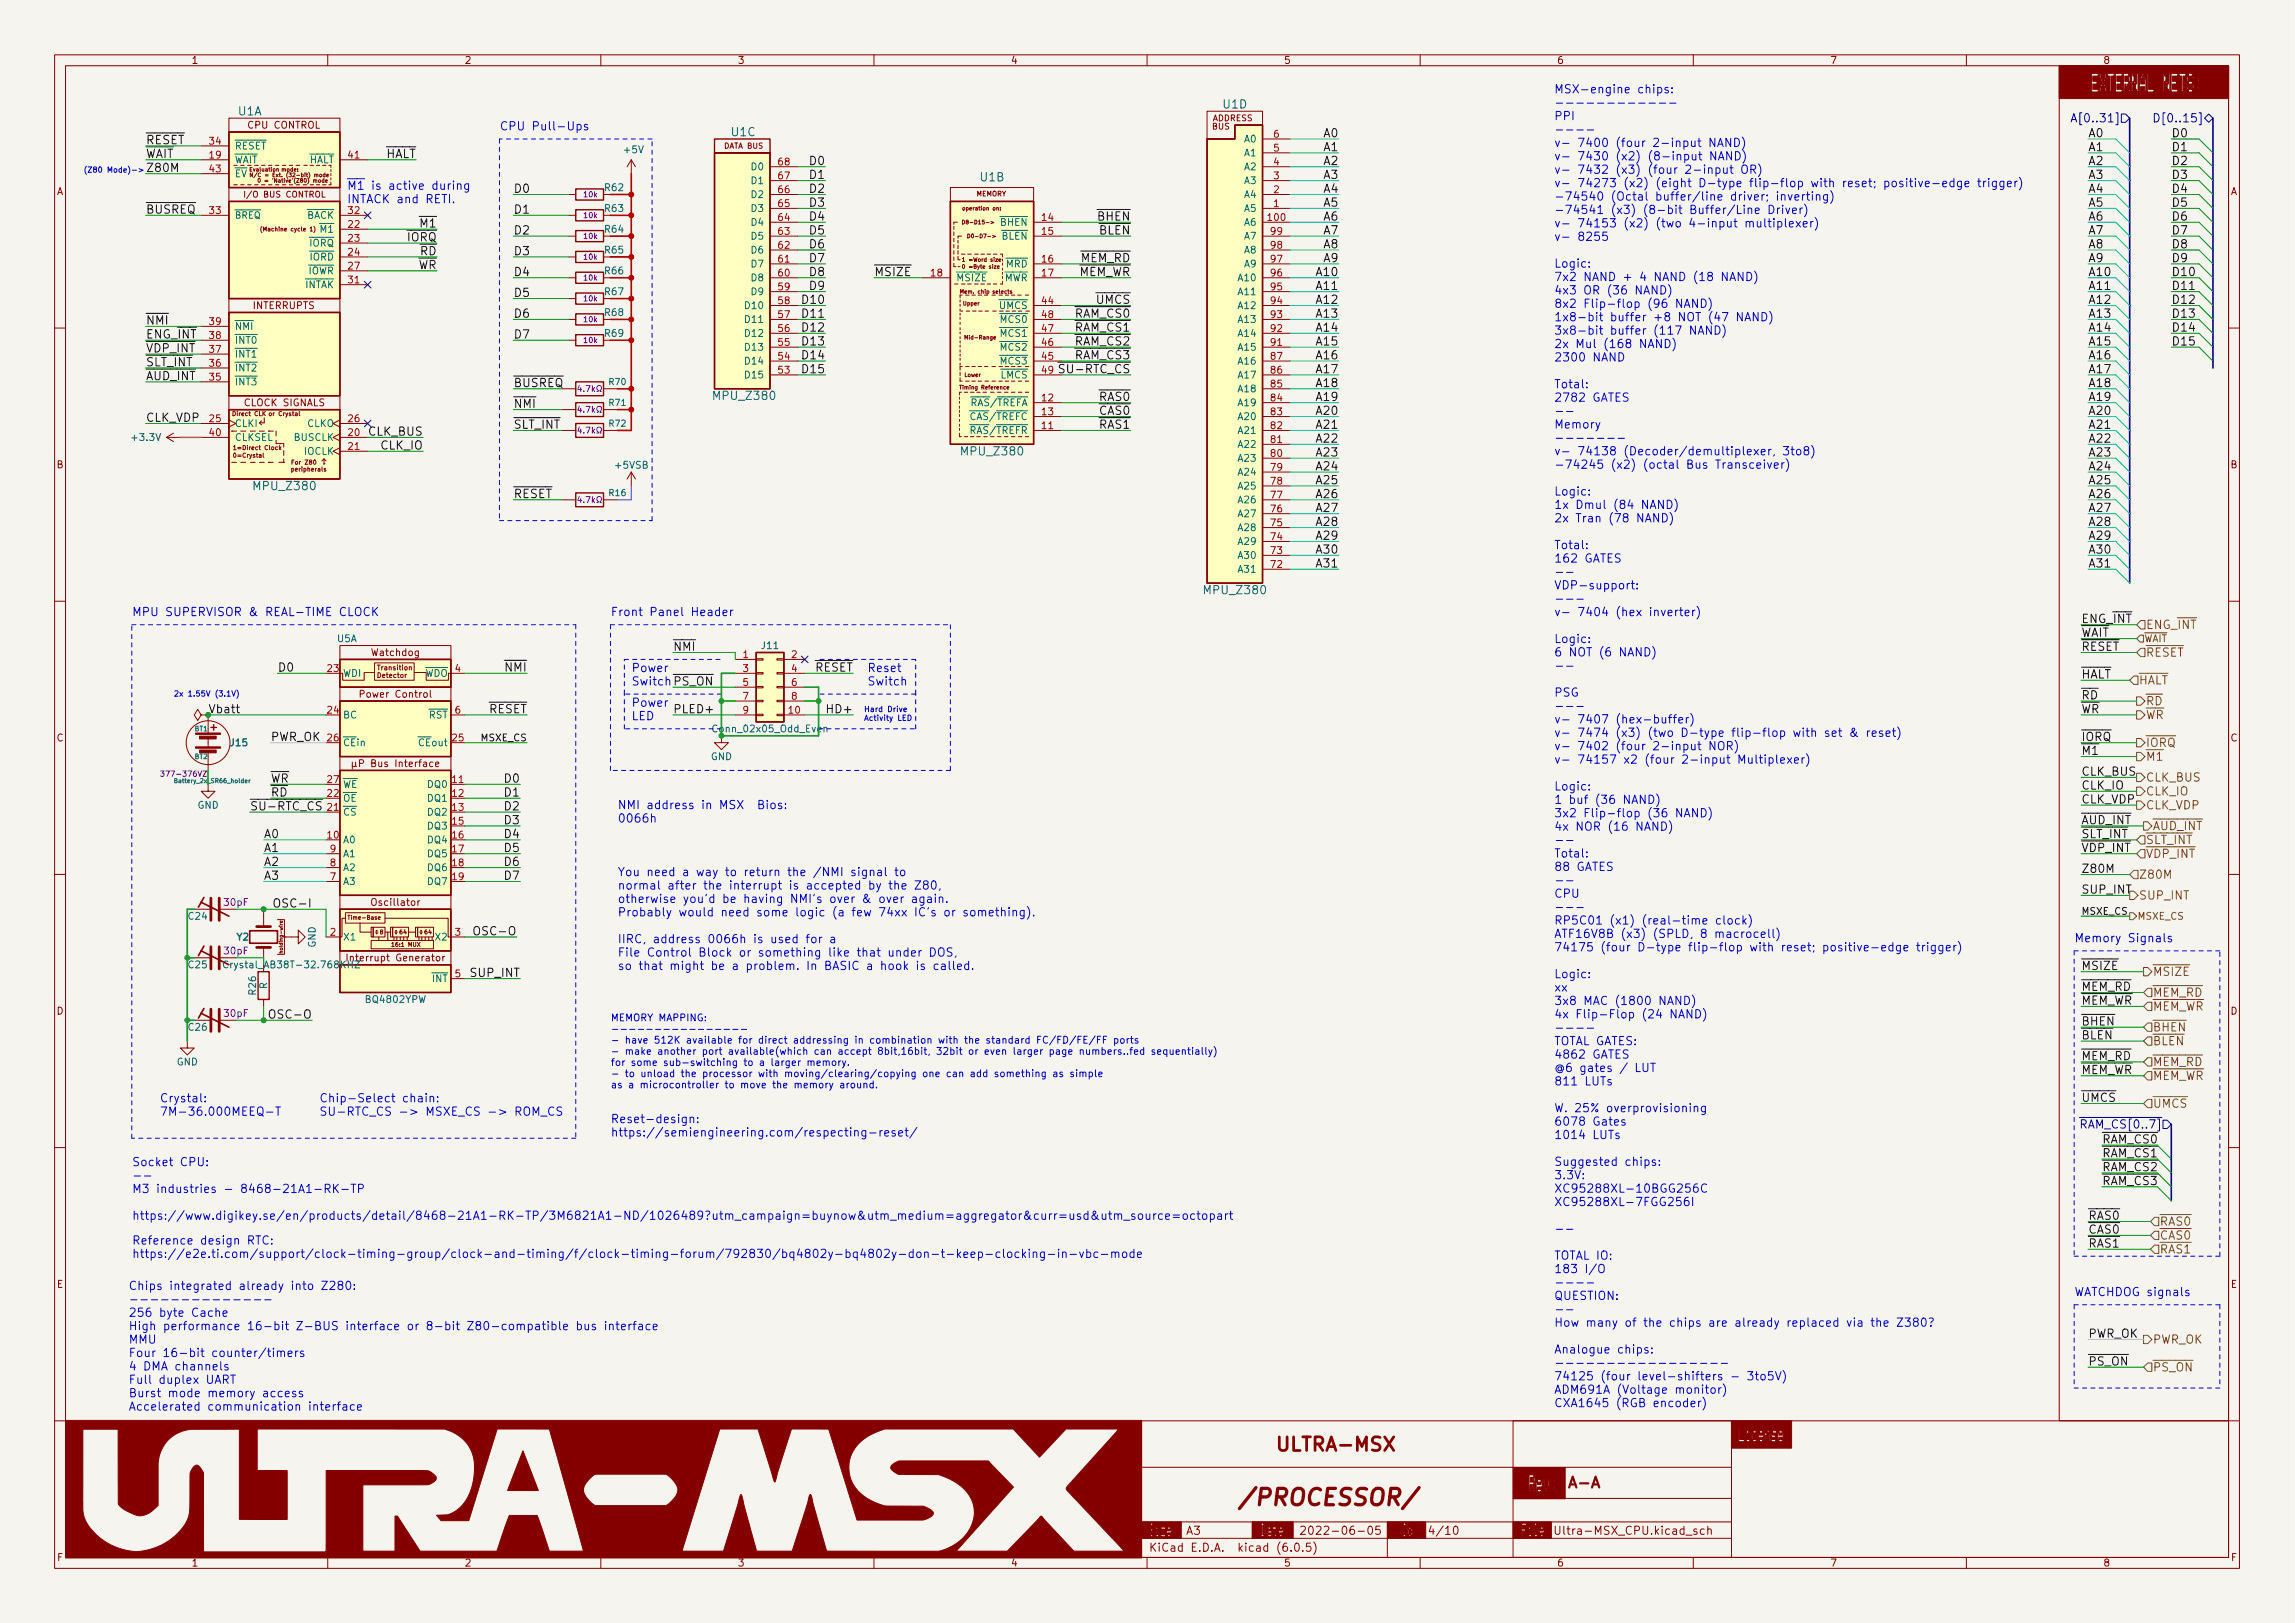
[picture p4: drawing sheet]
<svg xmlns="http://www.w3.org/2000/svg" width="420mm" height="297mm" viewBox="0 0 420 297" stroke-linecap="round" stroke-linejoin="round" font-family="sans-serif">
<defs><g id="words">
<text font-size="4.2" fill="#840000" x="226.3" y="275.5">/PROCESSOR/</text>
<text font-size="3.5" fill="#840000" x="233.3" y="265.6">ULTRA-MSX</text>
<text font-size="2.8" fill="#840000" x="280.1" y="272.3">A-A</text>
<g font-size="2.2" fill="#0f0f0f">
<text x="26.7" y="28.9">~{WAIT}</text>
<text x="26.7" y="26.4">~{RESET}</text>
<text x="68.8" y="28.9">~{HALT}</text>
<text x="26.7" y="59.4">~{NMI}</text>
<text x="94" y="91.2">~{RESET}</text>
<text x="381" y="116.6">~{WAIT}</text>
<text x="90.9" y="122.9">~{NMI}</text>
<text x="381" y="124.2">~{HALT}</text>
</g>
<g font-size="2.1" fill="#0000c2">
<text x="284.5" y="17.1">MSX-engine chips:</text>
<text x="91.4" y="23.9">CPU Pull-Ups</text>
<text x="284.5" y="22">PPI</text>
<text x="284.5" y="26.9">v- 7400 (four 2-input NAND)</text>
<text x="284.5" y="29.3">v- 7430 (x2) (8-input NAND)</text>
<text x="63.5" y="34.7">~{M1} is active during</text>
<text x="284.5" y="31.8">v- 7432 (x3) (four 2-input OR)</text>
<text x="284.5" y="34.3">v- 74273 (x2) (eight D-type flip-flop with reset; positive-edge trigger)</text>
<text x="63.5" y="37.2">INTACK and RETI.</text>
<text x="284.5" y="36.7">-74540 (Octal buffer/line driver; inverting)</text>
<text x="284.5" y="39.2">-74541 (x3) (8-bit Buffer/Line Driver)</text>
<text x="284.5" y="41.6">v- 74153 (x2) (two 4-input multiplexer)</text>
<text x="284.5" y="44.1">v- 8255</text>
<text x="284.5" y="49">Logic:</text>
<text x="284.5" y="51.4">7x2 NAND + 4 NAND (18 NAND)</text>
<text x="284.5" y="53.9">4x3 OR (36 NAND)</text>
<text x="284.5" y="56.3">8x2 Flip-flop (96 NAND)</text>
<text x="284.5" y="58.8">1x8-bit buffer +8 NOT (47 NAND)</text>
<text x="284.5" y="61.2">3x8-bit buffer (117 NAND)</text>
<text x="284.5" y="63.7">2x Mul (168 NAND)</text>
<text x="284.5" y="66.2">2300 NAND</text>
<text x="284.5" y="71.1">Total:</text>
<text x="284.5" y="73.5">2782 GATES</text>
<text x="284.5" y="78.4">Memory</text>
<text x="284.5" y="83.3">v- 74138 (Decoder/demultiplexer, 3to8)</text>
<text x="284.5" y="85.8">-74245 (x2) (octal Bus Transceiver)</text>
<text x="284.5" y="90.7">Logic:</text>
<text x="284.5" y="93.1">1x Dmul (84 NAND)</text>
<text x="284.5" y="95.6">2x Tran (78 NAND)</text>
<text x="284.5" y="100.5">Total:</text>
<text x="284.5" y="103">162 GATES</text>
<text x="284.5" y="107.9">VDP-support:</text>
<text x="24.1" y="112.8">MPU SUPERVISOR &amp; REAL-TIME CLOCK</text>
<text x="111.8" y="112.8">Front Panel Header</text>
<text x="284.5" y="112.8">v- 7404 (hex inverter)</text>
<text x="284.5" y="117.7">Logic:</text>
<text x="115.6" y="123">Power</text>
<text x="115.6" y="125.5">Switch ~{PS_ON}</text>
<text x="158.7" y="123">Reset</text>
<text x="158.7" y="125.5">Switch</text>
<text x="284.5" y="120.1">6 NOT (6 NAND)</text>
<text x="115.6" y="129.4">Power</text>
<text x="115.6" y="131.8">LED</text>
<text x="284.5" y="127.5">PSG</text>
<text x="284.5" y="132.4">v- 7407 (hex-buffer)</text>
<text x="284.5" y="134.9">v- 7474 (x3) (two D-type flip-flop with set &amp; reset)</text>
<text x="284.5" y="137.3">v- 7402 (four 2-input NOR)</text>
<text x="284.5" y="139.8">v- 74157 x2 (four 2-input Multiplexer)</text>
<text x="113" y="148.1">NMI address in MSX Bios:</text>
<text x="284.5" y="144.7">Logic:</text>
<text x="284.5" y="147.1">1 buf (36 NAND)</text>
<text x="284.5" y="149.6">3x2 Flip-flop (36 NAND)</text>
<text x="113" y="150.5">0066h</text>
<text x="284.5" y="152">4x NOR (16 NAND)</text>
<text x="113" y="160.3">You need a way to return the /NMI signal to</text>
<text x="284.5" y="156.9">Total:</text>
<text x="284.5" y="159.4">88 GATES</text>
<text x="113" y="162.8">normal after the interrupt is accepted by the Z80,</text>
<text x="113" y="165.3">otherwise you'd be having NMI's over &amp; over again.</text>
<text x="113" y="167.7">Probably would need some logic (a few 74xx IC's or something).</text>
<text x="284.5" y="164.3">CPU</text>
<text x="113" y="172.6">IIRC, address 0066h is used for a</text>
<text x="284.5" y="169.2">RP5C01 (x1) (real-time clock)</text>
<text x="284.5" y="171.7">ATF16V8B (x3) (SPLD, 8 macrocell)</text>
<text x="379.7" y="172.4">Memory Signals</text>
<text x="113" y="175.1">File Control Block or something like that under DOS,</text>
<text x="113" y="177.5">so that might be a problem. In BASIC a hook is called.</text>
<text x="284.5" y="174.1">74175 (four D-type flip-flop with reset; positive-edge trigger)</text>
<text x="284.5" y="179">Logic:</text>
<text x="284.5" y="181.5">xx</text>
<text x="284.5" y="183.9">3x8 MAC (1800 NAND)</text>
<text x="284.5" y="186.4">4x Flip-Flop (24 NAND)</text>
<text x="284.5" y="191.3">TOTAL GATES:</text>
<text x="284.5" y="193.7">4862 GATES</text>
<text x="284.5" y="196.2">@6 gates / LUT</text>
<text x="29.2" y="201.7">Crystal:</text>
<text x="58.4" y="201.7">Chip-Select chain:</text>
<text x="284.5" y="198.6">811 LUTs</text>
<text x="284.5" y="203.6">W. 25% overprovisioning</text>
<text x="29.2" y="204.2">7M-36.000MEEQ-T</text>
<text x="58.4" y="204.2">SU-RTC_CS -&gt; MSXE_CS -&gt; ROM_CS</text>
<text x="111.8" y="205.6">Reset-design:</text>
<text x="111.8" y="208">https://semiengineering.com/respecting-reset/</text>
<text x="284.5" y="206">6078 Gates</text>
<text x="284.5" y="208.5">1014 LUTs</text>
<text x="24.1" y="213.4">Socket CPU:</text>
<text x="284.5" y="213.4">Suggested chips:</text>
<text x="284.5" y="215.8">3.3V:</text>
<text x="24.1" y="218.3">M3 industries - 8468-21A1-RK-TP</text>
<text x="284.5" y="218.3">XC95288XL-10BGG256C</text>
<text x="284.5" y="220.7">XC95288XL-7FGG256I</text>
<text x="24.1" y="223.2">https://www.digikey.se/en/products/detail/8468-21A1-RK-TP/3M6821A1-ND/1026489?utm_campaign=buynow&amp;utm_medium=aggregator&amp;curr=usd&amp;utm_source=octopart</text>
<text x="24.1" y="227.8">Reference design RTC:</text>
<text x="24.1" y="230.2">https://e2e.ti.com/support/clock-timing-group/clock-and-timing/f/clock-timing-forum/792830/bq4802y-bq4802y-don-t-keep-clocking-in-vbc-mode</text>
<text x="284.5" y="230.5">TOTAL IO:</text>
<text x="284.5" y="233">183 I/O</text>
<text x="23.5" y="236.1">Chips integrated already into Z280:</text>
<text x="284.5" y="237.9">QUESTION:</text>
<text x="379.7" y="237.2">WATCHDOG signals</text>
<text x="23.5" y="241">256 byte Cache</text>
<text x="23.5" y="243.4">High performance 16-bit Z-BUS interface or 8-bit Z80-compatible bus interface</text>
<text x="23.5" y="245.9">MMU</text>
<text x="284.5" y="242.8">How many of the chips are already replaced via the Z380?</text>
<text x="23.5" y="248.4">Four 16-bit counter/timers</text>
<text x="23.5" y="250.8">4 DMA channels</text>
<text x="284.5" y="247.7">Analogue chips:</text>
<text x="23.5" y="253.3">Full duplex UART</text>
<text x="23.5" y="255.7">Burst mode memory access</text>
<text x="284.5" y="252.6">74125 (four level-shifters - 3to5V)</text>
<text x="284.5" y="255.1">ADM691A (Voltage monitor)</text>
<text x="284.5" y="257.5">CXA1645 (RGB encoder)</text>
<text x="23.5" y="258.2">Accelerated communication interface</text>
</g>
<g font-size="2.1" fill="#006464">
<text x="43.6" y="21.1">U1A</text>
<text x="223.9" y="19.8">U1D</text>
<text x="133.9" y="24.9">U1C</text>
<text x="179.5" y="33.2">U1B</text>
<text x="130.9" y="73.2">MPU_Z380</text>
<text x="176.2" y="83.3">MPU_Z380</text>
<text x="46.7" y="89.7">MPU_Z380</text>
<text x="220.7" y="108.7">MPU_Z380</text>
</g>
<g font-size="2.1" fill="#000084">
<text x="380.6" y="22.4">A[0..31]</text>
<text x="395.8" y="22.4">D[0..15]</text>
<text x="380.3" y="206.5">~{RAM_CS[0..7]}</text>
</g>
<g font-size="2.1" fill="#0f0f0f">
<text x="242.4" y="25.1">A0</text>
<text x="242.4" y="27.7">A1</text>
<text x="382.3" y="25.1">A0</text>
<text x="382.3" y="27.7">A1</text>
<text x="397.5" y="25.1">D0</text>
<text x="397.5" y="27.7">D1</text>
<text x="26.7" y="31.5">Z80M</text>
<text x="94" y="35.3">D0</text>
<text x="148.4" y="30.2">D0</text>
<text x="148.4" y="35.3">D2</text>
<text x="148.4" y="32.7">D1</text>
<text x="242.4" y="35.3">A4</text>
<text x="242.4" y="32.7">A3</text>
<text x="242.4" y="30.2">A2</text>
<text x="382.3" y="35.3">A4</text>
<text x="382.3" y="30.2">A2</text>
<text x="382.3" y="32.7">A3</text>
<text x="397.5" y="32.7">D3</text>
<text x="397.5" y="35.3">D4</text>
<text x="397.5" y="30.2">D2</text>
<text x="26.7" y="39.1">~{BUSREQ}</text>
<text x="75.4" y="41.6">~{M1}</text>
<text x="94" y="39.1">D1</text>
<text x="148.4" y="37.8">D3</text>
<text x="148.4" y="40.4">D4</text>
<text x="199.3" y="40.4">~{BHEN}</text>
<text x="242.4" y="40.4">A6</text>
<text x="242.4" y="37.8">A5</text>
<text x="382.3" y="37.8">A5</text>
<text x="382.3" y="40.4">A6</text>
<text x="397.5" y="37.8">D5</text>
<text x="397.5" y="40.4">D6</text>
<text x="72.9" y="44.2">~{IORQ}</text>
<text x="75.3" y="46.7">~{RD}</text>
<text x="94" y="46.7">D3</text>
<text x="94" y="42.9">D2</text>
<text x="148.4" y="42.9">D5</text>
<text x="148.4" y="45.4">D6</text>
<text x="148.4" y="48">D7</text>
<text x="196.2" y="48">~{MEM_RD}</text>
<text x="199.6" y="42.9">~{BLEN}</text>
<text x="242.4" y="45.4">A8</text>
<text x="242.4" y="48">A9</text>
<text x="242.4" y="42.9">A7</text>
<text x="382.3" y="42.9">A7</text>
<text x="382.3" y="45.4">A8</text>
<text x="382.3" y="48">A9</text>
<text x="397.5" y="45.4">D8</text>
<text x="397.5" y="42.9">D7</text>
<text x="397.5" y="48">D9</text>
<text x="74.8" y="49.3">~{WR}</text>
<text x="94" y="50.5">D4</text>
<text x="148.4" y="53.1">D9</text>
<text x="148.4" y="50.5">D8</text>
<text x="160" y="50.5">~{MSIZE}</text>
<text x="195.7" y="50.5">~{MEM_WR}</text>
<text x="241.2" y="50.5">A10</text>
<text x="241.2" y="53.1">A11</text>
<text x="382.3" y="53.1">A11</text>
<text x="382.3" y="50.5">A10</text>
<text x="397.5" y="53.1">D11</text>
<text x="397.5" y="50.5">D10</text>
<text x="94" y="54.3">D5</text>
<text x="94" y="58.1">D6</text>
<text x="147.2" y="55.6">D10</text>
<text x="147.2" y="58.1">D11</text>
<text x="195.2" y="58.1">~{RAM_CS0}</text>
<text x="199.1" y="55.6">~{UMCS}</text>
<text x="241.2" y="55.6">A12</text>
<text x="241.2" y="58.1">A13</text>
<text x="382.3" y="58.1">A13</text>
<text x="382.3" y="55.6">A12</text>
<text x="397.5" y="55.6">D12</text>
<text x="397.5" y="58.1">D13</text>
<text x="26.7" y="62">ENG_~{INT}</text>
<text x="26.7" y="64.5">~{VDP_INT}</text>
<text x="94" y="62">D7</text>
<text x="147.2" y="60.7">D12</text>
<text x="147.2" y="63.2">D13</text>
<text x="147.2" y="65.8">D14</text>
<text x="195.2" y="65.8">~{RAM_CS3}</text>
<text x="195.2" y="60.7">~{RAM_CS1}</text>
<text x="195.2" y="63.2">~{RAM_CS2}</text>
<text x="241.2" y="60.7">A14</text>
<text x="241.2" y="63.2">A15</text>
<text x="241.2" y="65.8">A16</text>
<text x="382.3" y="65.8">A16</text>
<text x="382.3" y="63.2">A15</text>
<text x="382.3" y="60.7">A14</text>
<text x="397.5" y="63.2">D15</text>
<text x="397.5" y="60.7">D14</text>
<text x="26.7" y="69.6">~{AUD_INT}</text>
<text x="26.7" y="67">~{SLT_INT}</text>
<text x="94" y="70.8">~{BUSREQ}</text>
<text x="147.2" y="68.3">D15</text>
<text x="193.2" y="68.3">~{SU-RTC_CS}</text>
<text x="241.2" y="68.3">A17</text>
<text x="241.2" y="70.8">A18</text>
<text x="382.3" y="70.8">A18</text>
<text x="382.3" y="68.3">A17</text>
<text x="26.7" y="77.2">CLK_VDP</text>
<text x="94" y="74.7">~{NMI}</text>
<text x="199.7" y="75.9">~{CAS0}</text>
<text x="199.7" y="73.4">~{RAS0}</text>
<text x="241.2" y="75.9">A20</text>
<text x="241.2" y="73.4">A19</text>
<text x="382.3" y="73.4">A19</text>
<text x="382.3" y="75.9">A20</text>
<text x="67.4" y="79.7">CLK_BUS</text>
<text x="69.7" y="82.3">CLK_IO</text>
<text x="94" y="78.5">~{SLT_INT}</text>
<text x="199.7" y="78.5">~{RAS1}</text>
<text x="241.2" y="78.5">A21</text>
<text x="241.2" y="81">A22</text>
<text x="241.2" y="83.5">A23</text>
<text x="382.3" y="78.5">A21</text>
<text x="382.3" y="81">A22</text>
<text x="382.3" y="83.5">A23</text>
<text x="241.2" y="86.1">A24</text>
<text x="241.2" y="88.6">A25</text>
<text x="382.3" y="88.6">A25</text>
<text x="382.3" y="86.1">A24</text>
<text x="241.2" y="93.7">A27</text>
<text x="241.2" y="91.2">A26</text>
<text x="382.3" y="91.2">A26</text>
<text x="382.3" y="93.7">A27</text>
<text x="241.2" y="101.3">A30</text>
<text x="241.2" y="98.8">A29</text>
<text x="241.2" y="96.2">A28</text>
<text x="382.3" y="101.3">A30</text>
<text x="382.3" y="98.8">A29</text>
<text x="382.3" y="96.2">A28</text>
<text x="241.2" y="103.9">A31</text>
<text x="382.3" y="103.9">A31</text>
<text x="123.2" y="119.1">~{NMI}</text>
<text x="381" y="114">ENG_~{INT}</text>
<text x="381" y="119.1">~{RESET}</text>
<text x="50.8" y="122.9">D0</text>
<text x="147.5" y="122.9">~{RESET}</text>
<text x="87.8" y="130.5">~{RESET}</text>
<text x="123.2" y="130.5">PLED+</text>
<text x="151.9" y="130.5">HD+</text>
<text x="381" y="130.5">~{WR}</text>
<text x="381" y="128">~{RD}</text>
<text x="49.5" y="135.6">PWR_OK</text>
<text x="381" y="135.6">~{IORQ}</text>
<text x="49.5" y="143.2">~{WR}</text>
<text x="92.5" y="143.2">D0</text>
<text x="381" y="142">CLK_BUS</text>
<text x="381" y="138.2">~{M1}</text>
<text x="45.7" y="148.3">~{SU-RTC_CS}</text>
<text x="49.5" y="145.8">~{RD}</text>
<text x="92.5" y="148.3">D2</text>
<text x="92.5" y="145.8">D1</text>
<text x="381" y="144.5">CLK_IO</text>
<text x="381" y="147">CLK_VDP</text>
<text x="48.3" y="153.4">A0</text>
<text x="48.3" y="155.9">A1</text>
<text x="92.5" y="155.9">D5</text>
<text x="92.5" y="150.9">D3</text>
<text x="92.5" y="153.4">D4</text>
<text x="381" y="150.9">~{AUD_INT}</text>
<text x="381" y="155.9">~{VDP_INT}</text>
<text x="381" y="153.4">~{SLT_INT}</text>
<text x="48.3" y="161">A3</text>
<text x="48.3" y="158.5">A2</text>
<text x="92.5" y="161">D7</text>
<text x="92.5" y="158.5">D6</text>
<text x="381" y="159.7">Z80M</text>
<text x="51.3" y="166.1">OSC-I</text>
<text x="381" y="163.6">SUP_INT</text>
<text x="87.7" y="171.2">OSC-O</text>
<text x="86.3" y="178.8">SUP_INT</text>
<text x="381" y="177.5">~{MSIZE}</text>
<text x="381" y="181.3">~{MEM_RD}</text>
<text x="381" y="183.9">~{MEM_WR}</text>
<text x="50.2" y="186.4">OSC-O</text>
<text x="381" y="190.2">~{BLEN}</text>
<text x="381" y="187.7">~{BHEN}</text>
<text x="381" y="194">~{MEM_RD}</text>
<text x="381" y="196.6">~{MEM_WR}</text>
<text x="381" y="201.7">~{UMCS}</text>
<text x="384.8" y="209.3">~{RAM_CS0}</text>
<text x="382.3" y="223.2">~{RAS0}</text>
<text x="382.3" y="225.8">~{CAS0}</text>
<text x="382.3" y="228.3">~{RAS1}</text>
<text x="382.3" y="244.8">PWR_OK</text>
<text x="382.3" y="249.9">~{PS_ON}</text>
</g>
<g font-size="2.1" fill="#725600">
<text x="392.8" y="115.1">ENG_~{INT}</text>
<text x="391.5" y="125.3">~{HALT}</text>
<text x="392.8" y="120.2">~{RESET}</text>
<text x="392.8" y="131.6">~{WR}</text>
<text x="392.8" y="129.1">~{RD}</text>
<text x="392.8" y="136.7">~{IORQ}</text>
<text x="392.8" y="139.2">~{M1}</text>
<text x="392.8" y="143">CLK_BUS</text>
<text x="392.8" y="145.6">CLK_IO</text>
<text x="392.8" y="148.1">CLK_VDP</text>
<text x="392.8" y="154.5">~{SLT_INT}</text>
<text x="394.1" y="151.9">~{AUD_INT}</text>
<text x="391.5" y="160.8">Z80M</text>
<text x="392.8" y="157">~{VDP_INT}</text>
<text x="391.5" y="164.6">SUP_INT</text>
<text x="394.1" y="178.6">~{MSIZE}</text>
<text x="394.1" y="182.4">~{MEM_RD}</text>
<text x="394.1" y="184.9">~{MEM_WR}</text>
<text x="394.1" y="188.8">~{BHEN}</text>
<text x="394.1" y="191.3">~{BLEN}</text>
<text x="394.1" y="197.6">~{MEM_WR}</text>
<text x="394.1" y="195.1">~{MEM_RD}</text>
<text x="394.1" y="202.7">~{UMCS}</text>
<text x="395.3" y="226.9">~{CAS0}</text>
<text x="395.3" y="224.3">~{RAS0}</text>
<text x="395.3" y="229.4">~{RAS1}</text>
<text x="394.1" y="245.9">PWR_OK</text>
<text x="394.1" y="251">~{PS_ON}</text>
</g>
<g font-size="2.1" fill="#009600">
<text x="38.1" y="130.5">Vbatt</text>
<text x="384.8" y="211.8">~{RAM_CS1}</text>
<text x="384.8" y="214.4">~{RAM_CS2}</text>
<text x="384.8" y="216.9">~{RAM_CS3}</text>
</g>
<g font-size="2.1" fill="#840000">
<text x="232.2" y="280.9">2022-06-05</text>
<text x="261.3" y="280.9">4/10</text>
<text x="284.3" y="280.9">Ultra-MSX_CPU.kicad_sch</text>
<text x="210.3" y="284">KiCad E.D.A. kicad (6.0.5)</text>
</g>
<g font-size="1.8" fill="#840000">
<text x="35" y="11.7">1</text>
<text x="85" y="11.7">2</text>
<text x="135" y="11.7">3</text>
<text x="185" y="11.7">4</text>
<text x="235" y="11.7">5</text>
<text x="285" y="11.7">6</text>
<text x="335" y="11.7">7</text>
<text x="385" y="11.7">8</text>
<text x="45.5" y="23.5">CPU CONTROL</text>
<text x="10.3" y="35.7">A</text>
<text x="408.3" y="35.7">A</text>
<text x="46.3" y="56.6">INTERRUPTS</text>
<text x="44.7" y="74.3">CLOCK SIGNALS</text>
<text x="10.3" y="85.7">B</text>
<text x="408.3" y="85.7">B</text>
<text x="68.1" y="120.1">Watchdog</text>
<text x="66.3" y="127.7">Power Control</text>
<text x="10.3" y="135.7">C</text>
<text x="408.3" y="135.7">C</text>
<text x="68.3" y="165.8">Oscillator</text>
<text x="64.3" y="175.9">Interrupt Generator</text>
<text x="10.3" y="185.7">D</text>
<text x="408.3" y="185.7">D</text>
<text x="10.4" y="235.7">E</text>
<text x="408.4" y="235.7">E</text>
<text x="10.4" y="285.7">F</text>
<text x="35" y="286.7">1</text>
<text x="85" y="286.7">2</text>
<text x="135" y="286.7">3</text>
<text x="185" y="286.7">4</text>
<text x="235" y="286.7">5</text>
<text x="285" y="286.7">6</text>
<text x="335" y="286.7">7</text>
<text x="385" y="286.7">8</text>
<text x="408.4" y="285.7">F</text>
</g>
<g font-size="1.8" fill="#a90000">
<text x="38.4" y="29">19</text>
<text x="38.4" y="26.5">34</text>
<text x="63.8" y="29">41</text>
<text x="233.2" y="27.7">5</text>
<text x="233.2" y="25.2">6</text>
<text x="38.4" y="31.5">43</text>
<text x="142.5" y="35.3">66</text>
<text x="142.5" y="32.8">67</text>
<text x="142.5" y="30.3">68</text>
<text x="233.2" y="35.3">2</text>
<text x="233.2" y="32.8">3</text>
<text x="233.2" y="30.3">4</text>
<text x="38.4" y="39.2">33</text>
<text x="63.8" y="41.7">22</text>
<text x="63.8" y="39.2">32</text>
<text x="142.5" y="40.4">64</text>
<text x="142.5" y="37.9">65</text>
<text x="190.8" y="40.4">14</text>
<text x="232.2" y="40.4">100</text>
<text x="233.2" y="37.9">1</text>
<text x="63.8" y="44.2">23</text>
<text x="63.8" y="46.8">24</text>
<text x="142.5" y="45.5">62</text>
<text x="142.5" y="43">63</text>
<text x="190.8" y="43">15</text>
<text x="232.7" y="45.5">98</text>
<text x="232.7" y="43">99</text>
<text x="63.8" y="49.3">27</text>
<text x="63.8" y="51.9">31</text>
<text x="142.5" y="53.1">59</text>
<text x="142.5" y="50.6">60</text>
<text x="142.5" y="48">61</text>
<text x="170.5" y="50.6">18</text>
<text x="190.8" y="48">16</text>
<text x="190.8" y="50.6">17</text>
<text x="232.7" y="53.1">95</text>
<text x="232.7" y="50.6">96</text>
<text x="232.7" y="48">97</text>
<text x="38.4" y="59.5">39</text>
<text x="142.5" y="58.2">57</text>
<text x="142.5" y="55.7">58</text>
<text x="190.8" y="55.7">44</text>
<text x="190.8" y="58.2">48</text>
<text x="232.7" y="58.2">93</text>
<text x="232.7" y="55.7">94</text>
<text x="38.4" y="64.6">37</text>
<text x="38.4" y="62">38</text>
<text x="142.5" y="65.8">54</text>
<text x="142.5" y="63.3">55</text>
<text x="142.5" y="60.7">56</text>
<text x="190.8" y="65.8">45</text>
<text x="190.8" y="63.3">46</text>
<text x="190.8" y="60.7">47</text>
<text x="232.7" y="65.8">87</text>
<text x="232.7" y="63.3">91</text>
<text x="232.7" y="60.7">92</text>
<text x="38.4" y="69.6">35</text>
<text x="38.4" y="67.1">36</text>
<text x="142.5" y="68.4">53</text>
<text x="190.8" y="68.4">49</text>
<text x="232.7" y="70.9">85</text>
<text x="232.7" y="68.4">86</text>
<text x="38.4" y="77.3">25</text>
<text x="63.8" y="77.3">26</text>
<text x="190.8" y="73.4">12</text>
<text x="190.8" y="76">13</text>
<text x="232.7" y="76">83</text>
<text x="232.7" y="73.4">84</text>
<text x="38.4" y="79.8">40</text>
<text x="63.8" y="79.8">20</text>
<text x="63.8" y="82.3">21</text>
<text x="190.8" y="78.5">11</text>
<text x="232.7" y="83.6">80</text>
<text x="232.7" y="81.1">81</text>
<text x="232.7" y="78.5">82</text>
<text x="232.7" y="88.7">78</text>
<text x="232.7" y="86.1">79</text>
<text x="232.7" y="93.8">76</text>
<text x="232.7" y="91.2">77</text>
<text x="232.7" y="101.4">73</text>
<text x="232.7" y="98.8">74</text>
<text x="232.7" y="96.3">75</text>
<text x="232.7" y="103.9">72</text>
<text x="60" y="123">23</text>
<text x="83.3" y="123">4</text>
<text x="136" y="120.4">1</text>
<text x="136" y="123">3</text>
<text x="136" y="125.5">5</text>
<text x="144.9" y="120.4">2</text>
<text x="144.9" y="123">4</text>
<text x="144.9" y="125.5">6</text>
<text x="60" y="130.6">24</text>
<text x="83.3" y="130.6">6</text>
<text x="136" y="128.1">7</text>
<text x="136" y="130.6">9</text>
<text x="144.4" y="130.6">10</text>
<text x="144.9" y="128.1">8</text>
<text x="60" y="135.7">26</text>
<text x="82.8" y="135.7">25</text>
<text x="60" y="143.3">27</text>
<text x="82.8" y="143.3">11</text>
<text x="60" y="148.4">21</text>
<text x="60" y="145.8">22</text>
<text x="82.8" y="145.8">12</text>
<text x="82.8" y="148.4">13</text>
<text x="60" y="153.5">10</text>
<text x="60.5" y="156">9</text>
<text x="82.8" y="150.9">15</text>
<text x="82.8" y="153.5">16</text>
<text x="82.8" y="156">17</text>
<text x="60.5" y="161.1">7</text>
<text x="60.5" y="158.5">8</text>
<text x="82.8" y="158.5">18</text>
<text x="82.8" y="161.1">19</text>
<text x="60.5" y="171.2">2</text>
<text x="83.3" y="171.2">3</text>
<text x="83.3" y="178.9">5</text>
</g>
<g font-size="1.8" fill="#006464">
<text x="42.9" y="29.9">~{WAIT}</text>
<text x="42.9" y="27.3">~{RESET}</text>
<text x="55.1" y="29.9">~{HALT}</text>
<text x="114.4" y="28">+5V</text>
<text x="227.9" y="28.6">A1</text>
<text x="227.9" y="26.1">A0</text>
<text x="42.9" y="32.4">~{EV}</text>
<text x="110.8" y="35">R62</text>
<text x="137.7" y="33.7">D1</text>
<text x="137.7" y="31.2">D0</text>
<text x="227.9" y="33.7">A3</text>
<text x="227.9" y="31.2">A2</text>
<text x="54.7" y="40">~{BACK}</text>
<text x="110.8" y="38.8">R63</text>
<text x="137.7" y="41.3">D4</text>
<text x="137.7" y="38.8">D3</text>
<text x="137.7" y="36.2">D2</text>
<text x="181.8" y="41.3">~{BHEN}</text>
<text x="227.9" y="38.8">A5</text>
<text x="227.9" y="41.3">A6</text>
<text x="227.9" y="36.2">A4</text>
<text x="55.3" y="45.1">~{IORQ}</text>
<text x="55.4" y="47.7">~{IORD}</text>
<text x="57.4" y="42.6">~{M1}</text>
<text x="110.8" y="42.6">R64</text>
<text x="110.8" y="46.4">R65</text>
<text x="137.7" y="46.4">D6</text>
<text x="137.7" y="43.9">D5</text>
<text x="182" y="43.9">~{BLEN}</text>
<text x="227.9" y="46.4">A8</text>
<text x="227.9" y="43.9">A7</text>
<text x="54.4" y="52.7">~{INTAK}</text>
<text x="55" y="50.2">~{IOWR}</text>
<text x="110.8" y="50.2">R66</text>
<text x="137.7" y="51.5">D8</text>
<text x="137.7" y="48.9">D7</text>
<text x="175" y="51.5">~{MSIZE}~{MWR}</text>
<text x="182.8" y="48.9">~{MRD}</text>
<text x="226.9" y="51.5">A10</text>
<text x="227.9" y="48.9">A9</text>
<text x="110.8" y="57.8">R68</text>
<text x="110.8" y="54">R67</text>
<text x="136.7" y="59.1">D11</text>
<text x="136.7" y="56.6">D10</text>
<text x="137.7" y="54">D9</text>
<text x="181.6" y="56.6">~{UMCS}</text>
<text x="181.9" y="59.1">~{MCS0}</text>
<text x="226.9" y="59.1">A13</text>
<text x="226.9" y="56.6">A12</text>
<text x="226.9" y="54">A11</text>
<text x="42.9" y="65.4">~{INT1}</text>
<text x="42.9" y="62.9">~{INT0}</text>
<text x="42.9" y="60.4">~{NMI}</text>
<text x="110.8" y="61.6">R69</text>
<text x="136.7" y="64.2">D13</text>
<text x="136.7" y="61.6">D12</text>
<text x="181.9" y="64.2">~{MCS2}</text>
<text x="181.9" y="61.6">~{MCS1}</text>
<text x="226.9" y="64.2">A15</text>
<text x="226.9" y="61.6">A14</text>
<text x="42.9" y="70.5">~{INT3}</text>
<text x="42.9" y="68">~{INT2}</text>
<text x="136.7" y="69.3">D15</text>
<text x="136.7" y="66.7">D14</text>
<text x="181.8" y="69.3">~{LMCS}</text>
<text x="181.9" y="66.7">~{MCS3}</text>
<text x="226.9" y="71.8">A18</text>
<text x="226.9" y="69.3">A17</text>
<text x="226.9" y="66.7">A16</text>
<text x="175.3" y="74.3">~{RAS}/~{TREFA}</text>
<text x="175.3" y="76.9">~{CAS}/~{TREFC}</text>
<text x="226.9" y="76.9">A20</text>
<text x="226.9" y="74.3">A19</text>
<text x="24.3" y="80.7">+3.3V</text>
<text x="42.9" y="78.1">CLKI</text>
<text x="42.9" y="80.7">CLKSEL</text>
<text x="53.8" y="80.7">BUSCLK</text>
<text x="55.7" y="83.2">IOCLK</text>
<text x="56.2" y="78.1">CLKO</text>
<text x="175.3" y="79.4">~{RAS}/~{TREFR}</text>
<text x="226.9" y="82">A22</text>
<text x="226.9" y="79.4">A21</text>
<text x="112.7" y="85.8">+5VSB</text>
<text x="226.9" y="89.6">A25</text>
<text x="226.9" y="87">A24</text>
<text x="226.9" y="84.5">A23</text>
<text x="226.9" y="94.7">A27</text>
<text x="226.9" y="92.1">A26</text>
<text x="226.9" y="99.7">A29</text>
<text x="226.9" y="97.2">A28</text>
<text x="226.9" y="104.8">A31</text>
<text x="226.9" y="102.3">A30</text>
<text x="61.7" y="117.5">U5A</text>
<text x="139.5" y="118.8">J11</text>
<text x="62.7" y="123.9">WDI</text>
<text x="76.3" y="123.9">~{WDO}</text>
<text x="62.7" y="131.5">BC</text>
<text x="77.1" y="131.5">~{RST}</text>
<text x="42.3" y="136.6">J15</text>
<text x="62.7" y="136.6">~{CE}in</text>
<text x="75.5" y="136.6">~{CE}out</text>
<text x="130.9" y="134">Conn_02x05_Odd_Even</text>
<text x="130.1" y="139.1">GND</text>
<text x="36.1" y="148">GND</text>
<text x="62.7" y="144.2">~{WE}</text>
<text x="62.7" y="149.3">~{CS}</text>
<text x="62.7" y="146.7">~{OE}</text>
<text x="78.4" y="144.2">DQ0</text>
<text x="78.4" y="146.7">DQ1</text>
<text x="78.4" y="149.3">DQ2</text>
<text x="62.7" y="154.3">A0</text>
<text x="78.4" y="151.8">DQ3</text>
<text x="78.4" y="154.3">DQ4</text>
<text x="62.7" y="162">A3</text>
<text x="62.7" y="159.4">A2</text>
<text x="62.7" y="156.9">A1</text>
<text x="78.4" y="156.9">DQ5</text>
<text x="78.4" y="159.4">DQ6</text>
<text x="78.4" y="162">DQ7</text>
<text x="43.4" y="172.1">Y2</text>
<text x="57.8" y="173.5" transform="rotate(-90 57.8 173.5)">GND</text>
<text x="62.7" y="172.1">X1</text>
<text x="79.9" y="172.1">X2</text>
<text x="77.8" y="179.7">~{INT}</text>
<text x="46.9" y="182" transform="rotate(-90 46.9 182)">R26</text>
<text x="48.9" y="181" transform="rotate(-90 48.9 181)">R</text>
<text x="67.1" y="183.6">BQ4802YPW</text>
<text x="32.3" y="195">GND</text>
</g>
<g font-size="1.8" fill="#725600">
<text x="392.5" y="117.5">~{WAIT}</text>
<text x="391.3" y="168.3">MSXE_CS</text>
</g>
<g font-size="1.8" fill="#0f0f0f">
<text x="88.1" y="135.7">MSXE_CS</text>
<text x="381" y="167.4">MSXE_CS</text>
</g>
<g font-size="1.8" fill="#840084">
<text x="41.1" y="165.8">30pF</text>
<text x="41.1" y="174.7">30pF</text>
<text x="41.1" y="186.1">30pF</text>
</g>
<g font-size="1.8" fill="#00c200">
<text x="34.6" y="168.3">C24</text>
<text x="34.6" y="177.2">C25</text>
<text x="34.6" y="188.6">C26</text>
</g>
<text font-size="1.8" fill="#009600" x="42.2" y="177.2">Crystal_AB38T-32.768KHZ</text>
<g font-size="1.8" fill="#0000c2">
<text x="111.8" y="186.9">MEMORY MAPPING:</text>
<text x="111.8" y="191">- have 512K available for direct addressing in combination with the standard FC/FD/FE/FF ports</text>
<text x="111.8" y="193">- make another port available(which can accept 8bit,16bit, 32bit or even larger page numbers..fed sequentially)</text>
<text x="111.8" y="195.1">for some sub-switching to a larger memory.</text>
<text x="111.8" y="197.1">- to unload the processor with moving/clearing/copying one can add something as simple</text>
<text x="111.8" y="199.2">as a microcontroller to move the memory around.</text>
</g>
<text font-size="1.7" fill="#006464" x="42.9" y="40">~{BREQ}</text>
<g font-size="1.6" fill="#006464">
<text x="111.6" y="70.5">R70</text>
<text x="111.6" y="74.3">R71</text>
<text x="111.6" y="78.1">R72</text>
<text x="111.6" y="90.8">R16</text>
</g>
<g font-size="1.5" fill="#840000">
<text x="221.9" y="23.7">BUS</text>
<text x="222" y="22.2">ADDRESS</text>
<text x="45.3" y="36.1">I/O BUS CONTROL</text>
</g>
<text font-size="1.4" fill="#840000" x="132.6" y="27.2">DATA BUS</text>
<g font-size="1.4" fill="#0000c2">
<text x="15.2" y="31.6">(Z80 Mode)-&gt;</text>
<text x="31.7" y="127.5">2x 1.55V (3.1V)</text>
<text x="158.1" y="130.3">Hard Drive</text>
<text x="158.1" y="131.9">Activity LED</text>
</g>
<g font-size="1.4" fill="#840084">
<text x="106.9" y="36.1">10k</text>
<text x="106.9" y="39.9">10k</text>
<text x="106.9" y="43.7">10k</text>
<text x="106.9" y="47.5">10k</text>
<text x="106.9" y="51.3">10k</text>
<text x="106.9" y="59">10k</text>
<text x="106.9" y="55.1">10k</text>
<text x="106.9" y="62.8">10k</text>
<text x="30.2" y="142.1">377-376VZ</text>
</g>
<g font-size="1.2" fill="#840000">
<text x="178.7" y="35.9">MEMORY</text>
<text x="69.2" y="124.1">Detector</text>
<text x="69.3" y="122.7">Transition</text>
</g>
<g font-size="1.2" fill="#006464">
<text x="35.7" y="133.8">BT1</text>
<text x="35.7" y="138.9">BT2</text>
</g>
<g font-size="1.1" fill="#840000">
<text x="42.9" y="76.1">Direct CLK</text>
<text x="49.5" y="76.1">or Crystal</text>
<text x="43" y="83.7">0=Crystal</text>
<text x="43.3" y="82.3">1=Direct Clock</text>
<text x="53.6" y="86.3">peripherals</text>
<text x="53.6" y="85">For Z80</text>
</g>
<text font-size="1.1" fill="#006464" x="32.4" y="143.3">Battery_2x_SR66_holder</text>
<g font-size="1" fill="#840000">
<text x="45.9" y="31.4">Evaluation</text>
<text x="47.4" y="32.4">N/C = Ext. (32-bit) mode</text>
<text x="48.4" y="33.4">0 = 'Native'(Z80) mode</text>
<text x="51.6" y="31.4">mode:</text>
<text x="176.5" y="38.5">operation on:</text>
<text x="176.9" y="41">D8-D15-&gt;</text>
<text x="48.4" y="42.3">(Machine cycle 1)</text>
<text x="176.7" y="47.9">1 =Word size</text>
<text x="177.8" y="43.6">D0-D7-&gt;</text>
<text x="176" y="53.7">Mem. chip</text>
<text x="176.7" y="49.2">0 =Byte size</text>
<text x="181.8" y="53.7">selects</text>
<text x="176.4" y="55.9">Upper</text>
<text x="176.9" y="62.1">Mid-Range</text>
<text x="176.1" y="71.3">Timing Reference</text>
<text x="176.6" y="69">Lower</text>
<text x="64" y="168.3">Time-Base</text>
<text x="69.6" y="171">8</text>
<text x="71.9" y="173.3">16:1 MUX</text>
<text x="73.2" y="171">64</text>
<text x="77.8" y="171">64</text>
</g>
<text font-size=".9" fill="#840000" x="51.7" y="174.1" transform="rotate(-90 51.7 174.1)">holding-wire</text>
</g></defs>
<path d="M0 0h420v297h-420z" fill="#f5f4ef" stroke="#f5f4ef" stroke-width=".18"/>
<g fill="none" stroke="#840000" stroke-width=".18">
<path d="M10 10h400v277h-400zM12 12h396v273h-396zM60 10v2M110 10v2M160 10v2M210 10v2M260 10v2M310 10v2M360 10v2M377 12h31v248h-31zM36.8 29.2h5.1M36.8 39.4h5.1"/>
<path d="M36.8 26.7h5.1M36.8 31.8h5.1M41.9 34.3h20.3v2.6h-20.3zM41.9 21.6h20.3v2.6h-20.3zM42.8 33.8h.6M44.1 33.8h.6M44.8 35v1.1M45.3 33.8h.7M46.6 33.8h.6M47.9 33.8h.6M50.4 30.3h.7M50.7 30.9h.2l.1 .4"/>
<path d="M51.7 30.3h.6M53 30.3h.6M54.2 30.3h.7M58.4 32.9l.3 .1-.1 .4-.3-.2zM58.6 31.9l.3 .1-.1 .4-.3-.2zM59 35v1.1h.5M59.1 33.8h.6M59.3 32.7v.6h-.3v-.3l.3-.1M59.5 31.9l-.3 .1v.3h.3M59.5 31.7v.7M59.6 33.1h.3v-.2l-.3 .1v.3h.3M59.8 32.1h.3v-.2l-.3 .1v.3h.3"/>
<path d="M60.6 33.3v.5h-.4M60.6 31v.4M60.6 31.8v.4M60.6 32.5v.4M62.2 29.2h5.1M62.2 39.4h5.1M104.1 39.4h1.3M104.1 35.6h1.3M115.6 29.2v2.6M115.6 29.2l-.8 1.3M115.6 29.2l.7 1.3M141 38.1h5"/>
<path d="M141 35.6h5M141 33.1h5M141 30.5h5M174 34.3h15.2v2.6h-15.2zM182.5 38.1l.3-.1v.5M183.1 38.4v.1M183.1 38v.1M221 20.4h10.1v2.5h-5v2.5h-5.1zM231.1 38.1h5.1M231.1 35.6h5.1M231.1 33.1h5.1M231.1 30.5h5.1"/>
<path d="M231.1 28h5.1M231.1 25.4h5.1M36.8 59.7h5.1M41.9 54.6h20.3v2.6h-20.3zM48 41.4l-.1 .1a.87 .87 0 0 0 .1 1.1M56.8 41.8l.2-.3v.8M56.8 42.3h.4M62.2 41.9h5.1M62.2 44.5h5.1M62.2 47h5.1M62.2 49.6h5.1M62.2 52.1h5.1"/>
<path d="M104.1 47h1.3M104.1 58.5h1.3M104.1 50.8h1.3M104.1 43.2h1.3M104.1 54.6h1.3M141 40.7h5M141 58.5h5M141 55.9h5M141 53.4h5M141 50.8h5M141 48.3h5M141 45.8h5"/>
<path d="M141 43.2h5M168.9 50.8h5.1M174.6 48.2v.6h.4M174.6 41.4v.5M174.6 42.5v.6M174.6 43.6v.6M174.6 44.7v.7M174.6 45.9v.6M174.6 47v.7M175.3 40.7h-.7v.4M175.4 48.8h.4M175.4 46.9v.6h.4"/>
<path d="M175.4 44v.5M175.4 44.9v.6M175.4 45.9v.6M175.8 54v.5M175.8 54.9v.4M175.8 55.7v.3M175.8 56.6v.3M175.8 57.3v.4M175.8 58.1v.4M175.8 59v.3M175.8 60v.4M175.9 56.9h.4"/>
<path d="M176 43.2h-.6v.4M176 46.5h.7M176.2 40.3a.36 .36 0 0 1 .4 .3 .36 .36 0 0 1-.4 .4zM176.2 47.3l.2-.2v.8M176.2 47.9h.4M176.3 48.5l.1-.1a.33 .33 0 0 1 .2 .4 .33 .33 0 0 1-.3 .3zM176.9 56.9h.6M177.2 42.8a.36 .36 0 0 1 .4 .4 .36 .36 0 0 1-.4 .3zM177.2 46.5h.6M178.1 56.9h.6M178.4 46.5h.7M179.2 56.9h.6"/>
<path d="M179.6 46.5h.6M180.3 56.9h.7M180.7 53.3l.3 .1v.3h-.3M180.7 46.5h.7M181.9 46.5h.6M183.1 46.5h.4v.5M185.2 54h.6M185.2 53.3h-.2l.2 .2v.2h-.2M186.3 54h.6M187.7 54h.6M189.2 40.7h5.1M189.2 58.5h5.1"/>
<path d="M189.2 55.9h5.1M189.2 50.8h5.1M189.2 48.3h5.1M189.2 43.2h5.1M231.1 40.7h5.1M231.1 58.5h5.1M231.1 55.9h5.1M231.1 53.4h5.1M231.1 50.8h5.1M231.1 48.3h5.1M231.1 45.8h5.1M231.1 43.2h5.1"/>
<path d="M10 60h2M31.7 79.3l-1.2 .7M36.8 77.5h5.1M36.8 69.9h5.1M36.8 67.3h5.1M36.8 64.8h5.1M36.8 62.3h5.1M41.9 72.4h20.3v2.6h-20.3zM41.9 76.9l1.3 .6-1.3 .6M47.5 77.4l.4 .4M47.9 77l-.4 .4M48.4 76.5v.9h-.9"/>
<path d="M50.5 78.9v.9M54.8 75.3v.7l.1 .1M62.2 79.4l-1.2 .6 1.2 .7M62.2 76.9l-1.2 .6 1.2 .6M62.2 77.5h5.1M102.9 75h2.5M104.1 62.3h1.3M110.5 75h2.5M110.5 78.8h2.5M110.5 71.2h2.5M141 68.6h5M141 66.1h5"/>
<path d="M141 63.5h5M141 61h5M175.7 70.5h.4M175.8 60.7v.4M175.8 61.6v.4M175.8 62.4v.4M175.8 63.2v.3M175.8 64v.4M175.8 64.8v.4M175.8 65.6v.3M175.8 66.5v.3M175.8 68.1v.6"/>
<path d="M175.8 69.1v.7h.3M176 71.8h-.4v.5M176.1 67.1h-.3v.6M176.8 69.8h.6M176.8 67.1h.6M177.9 69.8h.7M177.9 67.1h.7M179.1 69.8h.6M179.1 67.1h.6M180.2 67.1h.6M180.3 69.8h.7M183.9 71.8h.6"/>
<path d="M184.4 71l.3-.1v-.1l-.3 .1v.3h.3M185.2 71.8h.6M186.4 71.8h.7M187.7 71.8h.6M189.2 78.8h5.1M189.2 76.2h5.1M189.2 73.7h5.1M189.2 68.6h5.1M189.2 66.1h5.1M189.2 63.5h5.1M189.2 61h5.1M231.1 78.8h5.1"/>
<path d="M231.1 76.2h5.1M231.1 73.7h5.1M231.1 71.2h5.1M231.1 68.6h5.1M231.1 66.1h5.1M231.1 63.5h5.1M231.1 61h5.1M408 60h2M30.5 80l1.2 .8M30.5 80h2.5M36.8 80h5.1M42.4 84.6h.9"/>
<path d="M42.7 81.7l.3-.2v.8M42.7 82.3h.5M44.1 84.6h.9M45.8 84.6h.9M47.5 84.6h.9M48.2 82.9v.7l.1 .1M49.1 84.6h.1M49.1 84.6h.9M50.5 80.6v.6h1.4v.6M51.1 84.6h.8M51.1 81.5v.8M51.2 82l.2 .3"/>
<path d="M51.4 81.8l-.3 .3M51.9 84.6h.1M51.9 82.5v.8M51.9 84v.6M57.5 84.2h.1a.38 .38 0 0 1 .3 .4 .38 .38 0 0 1-.4 .3l-.1-.2zM59.3 84.9h.1M59.3 84v1M59.3 84l-.4 .4M59.3 84l.4 .4M59.6 85.8h-.3l.3 .2v.2h-.3M62.2 82l-1.2 .6 1.2 .6M62.2 80h5.1"/>
<path d="M62.2 82.6h5.1M102.9 91.5h2.5M110.5 91.5h2.5M115.6 86.4l-.8 1.3M115.6 86.4v2.5M115.6 86.4l.7 1.3M231.1 99.1h5.1M231.1 96.6h5.1M231.1 94h5.1M231.1 91.5h5.1M231.1 88.9h5.1M231.1 86.4h5.1"/>
<path d="M231.1 83.9h5.1M231.1 81.3h5.1M10 110h2M62.2 118.1h20.3v2.6h-20.3zM231.1 104.2h5.1M231.1 101.6h5.1M408 110h2M36.8 130.8l-.6-1-.6 1 .6 1.1 .6-1.1h1.3v2.6M38.1 135.2v1.5M38.1 138.5v2.5M62.2 138.5h20.3v2.5h-20.3zM62.2 125.8h20.3v2.5h-20.3z"/>
<path d="M64.5 139.5v1.2M65.1 139.5l-.1 .8h-.3l-.2-.2M65.8 139.7l.6-.1 .2-.1-.1-.3-.7-.2v1.3M68.1 139.6h.5l.1-.2v-.2l-.6-.2v1.3h.4l.2-.1 .1-.3-.3-.3M68.6 121.3h7.2v3.2h-7.2zM68.6 123.1h-1.9v1.4h-4v-1.3h-.5M69.3 139.5l.1 .8h.3l.2-.1M69.9 139.5v.8M70.9 139.5h-.3l-.2 .1 .1 .2 .4 .1v.4h-.5M72.5 139v1.3M73.1 139.6l.2-.1h.3v.8M73.1 139.5v.8"/>
<path d="M74.1 139.5h.4M74.2 139v1.1l.3 .2M74.4 123.4l-.2 .2M74.9 139.9l.6-.1-.1-.3h-.3l-.2 .1 .1 .7h.4M74.9 122.1h.4v.5M75.8 123.1h2.2v1.4h4.1v-1.3h.5M76 139.5v.8M76.4 139.5l-.4 .2M76.7 139.5h.4M77.1 139l-.3 .2v1.1M77.6 139.5h.4l.1 .8M77.6 126.9l.2-.1 .4 .1v.5l-.1 .2h-.3l-.2-.1z"/>
<path d="M78.1 139.8h-.4l-.2 .2 .2 .3h.4M78.8 126.3v1.1l.2 .2M79.3 139.5h-.4l-.3 .2 .2 .6h.5M79.7 139.9l.6-.1v-.3h-.4l-.2 .1 .1 .7h.5M82.5 123.2h2.6M82.5 130.8h2.6M132.1 134.7v1.2h1.2l-1.2 1.3-1.3-1.3h1.3M134.6 123.2h3.8M134.6 130.8h3.8M134.6 120.7h3.8M134.6 125.8h3.8M134.6 128.3h3.8"/>
<path d="M138.4 130.7h1.3v.3h-1.3zM138.4 128.2h1.3v.2h-1.3zM138.4 125.6h1.3v.3h-1.3zM138.4 123.1h1.3v.3h-1.3zM138.4 120.6h1.3v.2h-1.3zM142.2 130.7h1.3v.3h-1.3zM142.2 128.2h1.3v.2h-1.3zM142.2 125.6h1.3v.3h-1.3zM142.2 123.1h1.3v.3h-1.3zM142.2 120.6h1.3v.2h-1.3zM143.5 123.2h3.8M143.5 130.8h3.8"/>
<path d="M143.5 120.7h3.8M143.5 125.8h3.8M143.5 128.3h3.8M38.1 143.5v1.3h1.3l-1.3 1.3-1.3-1.3h1.3M59.7 148.6h2.5M59.7 158.8h2.5M59.7 156.2h2.5M65.1 140.1l.2 .2M82.5 143.5h2.6M10 160h2M35.6 166.4h3M35.6 175.3h3"/>
<path d="M40.1 166.4h3.1M40.1 175.3h3.1M48.3 166.4v3.2M48.3 173.4v1.9M50.8 168.3h1.3v6.4h-1.3M51.1 174.4h.6M51.3 169l.1 .2M51.7 168.6l-.1 .3-.3-.1v-.2h.1l.1 .3M51.7 174.1l-.4 .1 .1 .2M52.1 171.5h2.5v-1.3l1.3 1.3-1.3 1.3v-1.3M59.7 161.3h2.5M62.2 174h20.3v2.6h-20.3z"/>
<path d="M62.2 163.9h20.3v2.5h-20.3zM63.2 167h7.3v1.9h-7.3zM63.2 168.1h-.6v3.4h-2.9M63.5 174.6v1.3M63.7 167.5h.4M65.9 168.9v1.7h2M67.9 172.1h11.5v1.5h-11.5zM67.9 169.7h.4v1.8h-.4zM68.3 169.7h2.2v1.8h-2.2zM68.7 170.6h.5M69.3 168l.3-.1v-.1l-.3 .1v.3h.3M69.3 171.5v.6"/>
<path d="M70.5 168.1h11.5v3.4h3.1M70.5 170.6h1M71 170.6v1.5M71.5 169.7h.4v1.8h-.4zM71.9 169.7h2.9v1.8h-2.9zM72.1 171.5v.6M72.3 170.6h.5M72.6 171.5v.6M73.3 171.5v.6M73.9 171.5v.6M74.5 171.5v.6M74.8 170.6h1.3"/>
<path d="M76.1 169.7h.4v1.8h-.4zM76.5 169.7h2.9v1.8h-2.9zM76.5 164.9v.8M76.7 171.5v.6M76.8 170.6h.5M76.9 164.9l-.4 .2M77.2 171.5v.6M77.9 171.5v.6M78.5 171.5v.6M79.1 171.5v.6M80 175.1l.3-.1 .2 .3v.3l-.2 .3-.3-.1-.1-.2zM81.1 175v.9"/>
<path d="M81.4 175l-.3 .3M82.5 179.1h2.6M408 160h2M34.3 190.5v1.3h1.3l-1.3 1.3-1.3-1.3h1.3M35.6 186.7h3M40.1 186.7h3.1M48.3 182.9v1.3M10 210h2M408 210h2M10 260h2M209 260h108v25h-108zM209 278.5h108"/>
<path d="M209 268.5h108M218.7 279.3h.9l-.5 .6 .4 .1v.7l-.2 .1h-.4l-.2-.1M229.3 278.5v3M245.9 279.4l.2-.1a.8 .8 0 0 1 .5 .8 .8 .8 0 0 1-.5 .7 1 1 0 0 1-.2-1.4zM247.9 279.3a.59 .59 0 0 0-.8 .7v.5l.2 .2 .4 .1 .2-.1 .1-.5-.1-.2-.5-.1-.3 .3M250.6 279.4l.2-.1a.8 .8 0 0 1 .5 .8 .8 .8 0 0 1-.5 .7 1 1 0 0 1-.2-1.4zM252.6 279.3h-.7v.7l.2-.1 .5 .1 .1 .2-.1 .5-.2 .1-.5-.1M254 278.5v6.5M266.3 279.4l.1-.1a.8 .8 0 0 1 .6 .8 .8 .8 0 0 1-.6 .7 1 1 0 0 1-.1-1.4zM277 260h131v25h-131zM277 274.2h40M310.7 279.9l-.4-.1-.2 .2 .1 .2 .5 .2v.3h-.6"/>
<path d="M312 279.9l-.4-.1-.3 .3v.4l.1 .2h.6M312.7 280l.2-.2 .3 .1 .1 .9M312.7 279.3v1.5M408 260h2M60 285v2M110 285v2M160 285v2M209 281.5h108M210 285v2M217.3 280.8l.5-1.5 .5 1.5M217.4 280.4h.8M236.4 283.8v.1"/>
<path d="M237.2 282.5l.2-.1a.8 .8 0 0 1 .5 .8 .8 .8 0 0 1-.5 .7 1 1 0 0 1-.2-1.4zM238.5 283.8v.1M239.9 282.4h-.7v.7l.2-.1 .5 .1 .1 .2-.1 .5-.2 .1-.5-.1M240.5 282.2a1.72 1.72 0 0 1 0 2.3M243.9 280.2h1.2M248.6 280.2h1.2M260 285v2M310 285v2M360 285v2"/>
<circle cx="38.1" cy="135.9" r="4"/>
</g>
<path d="M287.3 272.2l.6-2 .7 2M287.5 271.7h.9M289.3 271.5h1.5M291.5 272.2l.6-2 .7 2M291.6 271.7h1" fill="none" stroke="#840000" stroke-width=".4"/>
<path d="M253.5 263l1.7 2.5M255.2 263l-1.7 2.5" fill="none" stroke="#840000" stroke-width=".5"/>
<path d="M259.8 272.3l-3 3.8" fill="none" stroke="#840000" stroke-width=".6"/>
<g fill="#840000" stroke="#840000" stroke-width=".18">
<path d="M377 12h31v6h-31v-1.2h8.6v-.9h-.2v.9h-.8v-.9h.8v-.5h-.3v.5h-.2v-.5h.2v-.5h.3v-.5h.2v-.5h.7v2.9h4.2v-.4h.7v.4h.7v-.9h.7v.9h3.7v-.4h.7v.4h1.7v-.4h-1v-1h.8v-.5h-.8v-1h1.7v2.9h2v-.4h1.2v-.5h-.3v.5h-.7v-1h-.2v1h-.7v.4h-1v-.4h1v-.5h-.3v.5h-.7v-1h1.7v-.5h1.2v-.5h-.3v.5h-1.6v.5h-1v-.5h1v-.5h.9v-.5h-.2v.5h-.7v-.5h.7v-.5h-.7v.5h-.3v1h-.7v-1h.5v-.5h-1.3v.5h-.2v-.5h-1.2v3.4h-.3v-3.4h-.2v2h-.2v1h-.5v-1h.5v-.5h-.3v.5h-.2v-.5h.2v-1h-.2v-.5h-.3v3.4h-1.7v-.4h-.9v-3h-.3v3.4h-.2v-2.4h-.3v-.5h-.2v-.5h-.2v.5h-.3v.5h-.2v2.4h-.3v-3.4h-.2v2h-.3v1h-.4v-1h.4v-.5h-.2v.5h-.2v-.5h.2v-1h-.2v-.5h-.3v3.4h-.2v-.4h-.3v.4h-.7v-.4h.7v-.5h-.2v.5h-.5v-1h.2v.5h.3v-.5h.2v-.5h.3v-1h-.3v-.5h-1v3.4h-.2v-.4h-1v-1h.8v-.5h-.8v-1h1v-.5h-1.2v3.4h-.7v-2.9h.5v-.5h-1.3v.5h-.2v-.5h-.2v1h-.3v.5h-.2v.5h-.3v.5h-.2v.9h-.3v-.4h-.9v-1h.7v-.5h1v-.5h-.3v.5h-1.4v-.5h1.4v-1h-.2v1h-1.2v-.5h.9v-.5h-1.2v3.4h-5.9z"/>
<path d="M389 13.9h.7v1h-.7z"/>
<path d="M392.2 13.9h.2v.5h.2v1h-.7v-1h.3z"/>
<path d="M12 260h197v25.1h-197v-10h3.2v1.3a5.5 5.5 0 0 0 1.2 3.2 11.6 11.6 0 0 0 8.3 4.4l.7-.1a10.9 10.9 0 0 0 9.1-6.2l.2-1.6 .1-4.3a4.9 4.9 0 0 1 .2-2.7 1.16 1.16 0 0 1 1.2-.9l.5 .5 .6 .9v14.4h22.3l.1-14.9h17a3 3 0 0 1 2.9 .9 .72 .72 0 0 1 .3 .7 .72 .72 0 0 1-.6 .6l-1 .4-11.9 .1v12.1h5.9v-6.4h.5l4.1 6.4h14.1l2.2-6.5h1.1h4.1l2.2 6.5h31.8l3-10 .3-.4 2.8 10.4h6.5l3.2-10.1 .2-.3 .2 .5 2.6 9.6a.27 .27 0 0 0 .1 .3 .27 .27 0 0 0 .4 0h19.9a8.1 8.1 0 0 0 6.8-6.8 7 7 0 0 0-4.6-6.4l-2-.8h-7.2l-.7-.4a1.12 1.12 0 0 1-.8-1.1l.6-.6 .9-.4h16.3l4.6 4.8-10.5 11.7h9.4l5.8-6.1a.38 .38 0 0 1 .5-.3 .38 .38 0 0 1 .3 .4l5.6 6h9.2l-10.2-10.9a.74 .74 0 0 1-.4-.7 .74 .74 0 0 1 .5-.6l8.9-9.9v-.3h-9.4l-4.9 5.2-4.8-5.2h-23.5l-.3 .1a8.9 8.9 0 0 0-6 5.1 6.5 6.5 0 0 0 3.7 7.9l1.7 .7a6.2 6.2 0 0 0 3.1 .3l4.8 .1 1.3 .6a.7 .7 0 0 1 .6 .6 .7 .7 0 0 1-.5 .7l-1.5 .6h-12l-5.2-16.7h-6.8l-3.1 9.7-3-9.7h-7l-6.9 22.4h-18.1l-3.1-11.3h3.1a4.1 4.1 0 0 0 2 2.9l.2 .1h12.9a4.8 4.8 0 0 0 2.2-2.8 4.2 4.2 0 0 0-2-2.9l-.2-.1-13 .1a4.7 4.7 0 0 0-2.1 2.7h-3.1l-3.1-11.1h-9.6l-5.2 16.8h-5.1l-.8-1h.9a3.5 3.5 0 0 0 2.6-.7 9.2 9.2 0 0 0 3.5-7.5 7 7 0 0 0-5.5-7.6h-34.3v7.6h5.5v9h-8.8v-16.5h-9.2a6.6 6.6 0 0 0-5.6 6.1v7.8l-.4 .4a3.7 3.7 0 0 1-5.3 .7l-1-.6-.6-.8-.1-13.6h-6.4v13.5h-3.2z"/>
<path d="M95.7 265.5l2.9 7.3h-5.7z"/>
<path d="M208.8 278.5h7.5v3h-7.5v-.3h5.5v-.3h.8v-.4h-.1v.4h-1.3v.3h-.3v-.3h.3v-.4h.7v-.7h.7v-.3h-.1v.3h-.7v-.3h-.6v.3h-.1v1.1h-.8v-.4h.2v-.3h-.2v.3h-.1l-.2 .7h-.4v-.3h-.1v-1.1h1v.4h.2l.2-.7h-.9v.3h-.5v-.3h-.4v.3h.2v1.1h-.2v.3h-.5v-.3h.2v-.7h-.2v.7h-.5v.3h-1.8v-.3h1.8v-.4h-.2v.4h-1.6v-.7h2.3v-.4h-.5v.4h-1.8v-.4h1.8v-.3h.7v-.4h.7v-.3h-.2v.3h-.7v.4h-.5v-.4h.5v-.3h-.5v.3h-.2v.7h-1.6z"/>
<path d="M213.7 279.8h.6v.4h-.6z"/>
<path d="M229.3 278.5h7.4v3h-7.4v-.3h2.1v-.3h.7v.3h2.6v-.3h.9v-.4h-.1v.4h-1.3v.3h-.5v-.3h.5v-.4h.7v-.7h.7v-.3h-.1v.3h-.8v-.3h-.5v.3h-.2v1.1h-.1v-.4h-.2v.4h-.4v.3h-.5v-1.4h.3v1.1h.2v-1.1h.4v-.3h-.4v-.7h-.2v.7h-.1v.3h-.4v.4h-.5v.3h-.2v.4h-.3v-.4h.1v-.7h.9v-.3h-.5v.3h-.4l-.1-.7h-.2v-.3h-.5v.3h.2v1.8h-.2v.3h-1.6z"/>
<path d="M231.2 279.1h.2v.4h.2v1h-.2v.4h-.2z"/>
<path d="M277 268.6h9.5v5.7h-9.5v-1.3h6.2v-.4h1.4v-.5h-.3v.5h-.9v-.5h.3v-.9h.9v-.4h-.3v.4h-.6v-.4h-.3v1.3h-.2v.5h-.2v.4h-.9v-.4h.9v-.5h-.2v.5h-1.3v.4h-.5v-.4h.5v-.5h1.3v-1.3h-.2v1.3h-.3v-.9h-.2v-.4h-.6v.4h-.3v1.4h-.4v.4h-.7v-.4h.7v-.5h-.2v.5h-.5v-.9h.3v.4h.2v-.4h.2v-.5h.2v-.8h-.2v-.5h-.9v3.1h-2.9z"/>
<path d="M317 260h11v5h-11v-1.1h9.3v-.4h1v-.5h-.2v.5h-1.4v.4h-.6v-.4h.6v-.5h.8v-.7h.8v-.4h-.2v.4h-.8v-.4h-.6v.4h-.2v1.2h-.2v-.5h-.2v.5h-.8v.4h-.2v-.9h1v-.3h-.6v-.4h.8v-.4h-.8v.4h-.2v.7h-.2v-.7h-.2v1.6h-.6v-1.2h.2v-.4h.4v-.4h-.4v.4h-.2v-.4h-.2v2h-.4v-.4h-.6v.4h-.6v-.4h.6v-.5h.8v-.7h-.2v-.4h-.6v.4h-.2v1.2h-.2v-.5h-.2v.5h-.6v.4h-.6v-.4h.6v-.8h.8v-.4h-.2v.4h-.6v-.4h.6v-.4h-.6v.4h-.2v1.2h-.6v-1.6h-.4v.4h.2v1.2h-.2v.4h-.4v-.4h-.8v-2h1.6v-.4h-.2v.4h-1.4v-.4h-.2v2.8h-1.3z"/>
<path d="M322.1 262.3h.6v.4h-.6z"/>
<path d="M325.7 262.3h.6v.4h-.6z"/>
<path d="M254 278.5h7v3h-7v-.3h3.4v-.3h.5v.3h.4v-.3h.2v.3h.1v-.3h.7v-.4h-.1v.4h-.6v-1.1h.7v-.3h-.1v.3h-.6v-1h-.1v1h-.2v-.3h-.4v.3h-.2v1.1h-.5v-1.8h.2v-.3h-.5v.3h.1v1.8h-.1v.3h-2.9z"/>
<path d="M257.9 279.8h.4v.4h.2l-.2 .7h-.4z"/>
<path d="M277 278.5h7v3h-7v-.3h5.5v-.3h.9v-.4h-.2v.4h-1.2v.3h-.5v-.3h.5v-.4h.7v-.7h.7v-.3h-.2v.3h-.7v-.3h-.5v.3h-.2v1.1h-.5v-2.1h-.4v.3h.2v1.8h-.2v.3h-.5v-.3h-.2v-1.4h-.3v.3h.1v1.1h-.1v.3h-1.1v-1h.5v-.4h-.5v-.7h1.4v-.3h-.2v.3h-.5v-.3h-.9v2.4h-1.6z"/>
<path d="M282 279.8h.5v.4h-.5z"/>
<path d="M35.8 136.7h4.6v.2h-4.6z"/>
<path d="M36.5 137.3h3.1v.5h-3.1z"/>
<path d="M35.8 134.1h4.6v.3h-4.6z"/>
<path d="M36.5 134.7h3.1v.5h-3.1z"/>
<circle cx="69" cy="170.9" r=".08"/>
<circle cx="69" cy="170.3" r=".08"/>
<circle cx="72.5" cy="170.9" r=".08"/>
<circle cx="72.5" cy="170.3" r=".08"/>
<circle cx="77.1" cy="170.9" r=".08"/>
<circle cx="77.1" cy="170.3" r=".08"/>
</g>
<g fill="none" stroke="#840000" stroke-width=".25">
<path d="M41.9 36.9h20.3v17.7h-20.3zM41.9 24.2h20.3v10.1h-20.3zM105.4 34.6h5.1v2h-5.1zM105.4 38.4h5.1v2h-5.1zM130.8 28h10.2v43.2h-10.2zM130.8 25.4h10.2v2.6h-10.2zM174 36.9h15.2v44.4h-15.2zM221 25.4h5.1v-2.5h5v83.8h-10.1zM41.9 57.2h20.3v15.2h-20.3zM105.4 42.2h5.1v2h-5.1zM105.4 46h5.1v2h-5.1zM105.4 49.8h5.1v2.1h-5.1z"/>
<path d="M105.4 57.4h5.1v2.1h-5.1zM105.4 53.6h5.1v2.1h-5.1zM41.9 75h20.3v12.7h-20.3zM105.4 73.7h5.1v2.5h-5.1zM105.4 77.5h5.1v2.5h-5.1zM105.4 61.3h5.1v2h-5.1zM105.4 69.9h5.1v2.5h-5.1zM105.4 90.2h5.1v2.5h-5.1zM138.4 119.4h5.1v12.7h-5.1zM38.6 133.1h1M39.1 132.6v1M62.2 128.3h20.3v10.2h-20.3z"/>
<path d="M62.2 120.7h20.3v5.1h-20.3zM62.2 141h20.3v22.9h-20.3zM47.2 177.8h2.1v5.1h-2.1zM62.2 166.4h20.3v7.6h-20.3zM62.2 176.6h20.3v5h-20.3z"/>
</g>
<g fill="none" stroke="#840084" stroke-width=".18">
<path d="M106.1 74.3l-.3 .8h.7M106.1 78.1l-.3 .8h.7M106.1 70.5l-.3 .8h.7M106.3 70.9v.8M106.3 74.7v.8M106.3 78.5v.8M106.9 75.4v.1M106.9 79.2v.1M106.9 71.5v.2M107.3 74.4h.7l-.4 1.1M107.3 78.2h.7l-.4 1.1M107.3 70.6h.7l-.4 1.1"/>
<path d="M108.4 70.6v1.1M108.4 74.4v1.1M108.4 78.2v1.1M108.5 75l.4 .5M108.5 78.9l.4 .4M108.5 71.2l.4 .5M108.9 74.7l-.5 .4M108.9 78.5l-.5 .5M108.9 70.9l-.5 .4M109.3 75.5h.2v-.2a.47 .47 0 0 1-.2-.7 .47 .47 0 0 1 .7-.2l.1 .5-.3 .4v.2h.3M109.3 79.3h.2v-.2a.47 .47 0 0 1-.2-.7 .47 .47 0 0 1 .7-.2l.1 .6-.3 .3v.2h.3M109.3 71.7h.2v-.3a.47 .47 0 0 1-.2-.6 .47 .47 0 0 1 .7-.2l.1 .5-.3 .3v.3h.3"/>
<path d="M106.1 90.8l-.3 .8h.7M106.3 91.2v.8M106.9 91.9v.1M107.3 90.9h.7l-.4 1.1M108.4 90.9v1.1M108.5 91.6l.4 .4M108.9 91.2l-.5 .5M109.3 92h.2v-.2a.47 .47 0 0 1-.2-.7 .47 .47 0 0 1 .7-.2l.1 .6-.3 .3v.2h.3M29.4 141.1h.6l-.3 .4 .3 .1v.4l-.2 .1-.4-.1M37.1 141.1h.7l-.7 1h.7"/>
</g>
<g fill="#ffffc2" stroke="#ffffc2" stroke-width=".18">
<path d="M41.9 57.2h20.3v15.2h-20.3z"/>
<path d="M41.9 36.9h20.3v17.7h-20.3z"/>
<path d="M41.9 24.2h20.3v10.1h-20.3z"/>
<path d="M41.9 75h20.3v12.7h-20.3z"/>
<path d="M221 25.4h5.1v-2.5h5v83.8h-10.1z"/>
<path d="M62.2 128.3h20.3v10.2h-20.3z"/>
<path d="M62.2 120.7h20.3v5.1h-20.3z"/>
<path d="M62.2 166.4h20.3v7.6h-20.3z"/>
<path d="M62.2 141h20.3v22.9h-20.3z"/>
<path d="M62.2 176.6h20.3v5h-20.3z"/>
<path d="M138.4 119.4h5.1v12.7h-5.1z"/>
<path d="M174 36.9h15.2v44.4h-15.2z"/>
<path d="M130.8 28h10.2v43.2h-10.2z"/>
</g>
<path d="M38.6 164.4v4M38.6 173.3v4M40.1 164.4v4M40.1 173.3v4M47 169.6h2.5M47 173.4h2.5M38.6 184.7v4.1M40.1 184.7v4.1" fill="none" stroke="#840000" stroke-width=".51"/>
<path d="M36.8 165.1l5.1 2.6M36.8 174l5.1 2.6M36.8 174l-.5 .9M37.3 164.2l-1 1.8M37.3 173.1l-.5 .9M45.7 170.3h5.1v2.3h-5.1zM36.8 185.5l5.1 2.5M37.3 184.6l-1 1.7" fill="none" stroke="#840000" stroke-width=".3"/>
<path d="M150.9 133.2l.1-.1 .3 .1 .1 .8M150.9 133.1v.9M32 142.9l.3-.1 .1-.2-.4-.1v.8h.3l.1-.3-.2-.1M44.9 143l.4-.1-.1-.1-.3 .1v.3h.3M45.6 142.7v.6M45.8 142.7l-.2 .2M41.7 176a.6 .6 0 0 0-.8 .4 .6 .6 0 0 0 .6 .7l.2-.1M63.8 176.5h.7M64.5 175.9v1.2M65 175.9h.8l-.8 1.2h.8" fill="none" stroke="#006464" stroke-width=".18"/>
<g fill="none" stroke="#725600" stroke-width=".18">
<path d="M391.2 119.4l.7-.7h.8v1.5h-.8zM391.2 116.9l.6-.7h.6v1.3h-.6zM390.7 123.7h.7v1.6h-.7l-.8-.8zM391.2 135.2h.7l.8 .7-.8 .8h-.7zM391.2 137.7h.7l.8 .8-.8 .7h-.7zM391.2 130.1h.7l.8 .7-.8 .8h-.7zM391.2 127.5h.7l.8 .8-.8 .8h-.7zM390.7 159.3h.7v1.5h-.7l-.8-.7zM391.2 144.1h.7l.8 .7-.8 .8h-.7zM391.2 146.6h.7l.8 .8-.8 .7h-.7zM391.2 141.5h.7l.8 .8-.8 .7h-.7zM392.4 150.4h.8l.8 .8-.8 .7h-.8z"/>
<path d="M389.9 163.1h.8l.7 .8-.7 .7h-.8zM389.9 167h.6l.7 .7-.7 .6h-.6zM392.4 177.1h.8l.8 .7-.8 .8h-.8zM393.2 180.9h.8v1.5h-.8l-.8-.8zM393.2 187.2h.8v1.6h-.8l-.8-.8zM393.2 193.6h.8v1.5h-.8l-.8-.8zM393.2 189.8h.8v1.5h-.8l-.8-.8zM393.2 201.2h.8v1.5h-.8l-.8-.7zM394.5 225.3h.7v1.6h-.7l-.8-.8zM394.5 222.8h.7v1.5h-.7l-.8-.7zM394.5 227.9h.7v1.5h-.7l-.8-.8zM392.4 244.4h.8l.8 .7-.8 .8h-.8z"/>
<path d="M393.2 249.5h.8v1.5h-.8l-.8-.8z"/>
</g>
<g fill="none" stroke="#000084" stroke-width=".18">
<path d="M66.7 38.8l1.2 1.2M67.9 38.8l-1.2 1.2M379.2 22.3l.5-1.5 .5 1.5M379.3 21.9h.7M388.4 20.9h.7l.8 .7-.8 .8h-.7zM394.4 20.8a.77 .77 0 0 1 .9 .8 .77 .77 0 0 1-.9 .7zM403.6 21.6l.8-.7 .7 .7-.7 .8zM66.7 51.5l1.2 1.2M67.9 51.5l-1.2 1.2M66.7 76.9l1.2 1.2M67.9 76.9l-1.2 1.2M146.7 120.1l1.2 1.2"/>
<path d="M147.9 120.1l-1.2 1.2M396 205h.7l.8 .8-.8 .7h-.7z"/>
</g>
<path d="M43.3 129.4h.5M43.5 128.9v1.3l.3 .3M50.4 164.6a.51 .51 0 0 1 .5-.1 .51 .51 0 0 1 .3 .5v.5a.51 .51 0 0 1-.5 .5 .51 .51 0 0 1-.5-.5v-.5zM86.8 169.8a.51 .51 0 0 1 .6-.2 .51 .51 0 0 1 .4 .5v.5a.51 .51 0 0 1-.5 .5 .51 .51 0 0 1-.5-.5zM49.5 184.9a.51 .51 0 0 1 .6 0 .51 .51 0 0 1 .2 .4v.5a.51 .51 0 0 1-.5 .6 .51 .51 0 0 1-.5-.6v-.5z" fill="none" stroke="#0f0f0f" stroke-width=".18"/>
<g fill="none" stroke="#0000c2" stroke-width=".18">
<path d="M284.9 18.9h1.2M286.8 18.9h1.2M288.7 18.9h1.2M290.6 18.9h1.1M292.5 18.9h1.1M294.4 18.9h1.1M296.2 18.9h1.2M298.1 18.9h1.2M300 18.9h1.2M301.9 18.9h1.2M303.5 16.1l.4-.1 .3 .3v.4l-.1 .2h-.6M303.5 16v1.5"/>
<path d="M303.8 18.9h1.1M305.4 16.1l-.4-.1-.2 .2 .1 .2 .5 .2v.3h-.6M305.7 18.9h1.1M306.1 16.9v.1M306.1 16.1v.1M24.2 31.2h.8M25.5 30.9l.7 .3-.7 .2M82.3 35.6v1.5M83 37v.1M85.8 33.6v1.3l-.3 .3-.4-.1M85.8 33.7l-.5-.1-.2 .3v.5l.1 .2h.6M105.7 22.8h.4l.3 .3v.4l-.2 .2h-.5"/>
<path d="M105.7 22.8v1.5M107.6 22.8h-.4l-.2 .2v.2l.6 .1v.4h-.6M284.9 23.8h1.2M286.8 23.8h1.2M288.7 23.8h1.2M290.6 23.8h1.1M311 28.3h.6M311.2 27.8v1.3l.4 .2M312.8 30.9l.2-.2 .4 .1v.9M313.9 25.3v1.5l-.8-1.5v1.5M314.1 27.8v1.5l-.9-1.5v1.5M314.2 30.8l.4-.1 .3 .3v.4l-.2 .3h-.5"/>
<path d="M314.2 30.7v1.5M314.5 26.8l.5-1.5 .5 1.5M314.6 29.3l.5-1.5 .5 1.5M314.6 26.4h.7M314.7 28.8h.8M315.5 30.7l.1 1h.4l.2-.1M316.2 30.7v1M316.7 30.7h.6M316.8 25.3v1.5l-.8-1.5v1.5M316.9 30.2v1.3l.4 .2M317 27.8v1.5l-.9-1.5v1.5M317.6 25.3a.77 .77 0 0 1 .9 .8 .77 .77 0 0 1-.9 .7z"/>
<path d="M317.7 27.8a.77 .77 0 0 1 .9 .7 .77 .77 0 0 1-.9 .8zM319 25.1a1.75 1.75 0 0 1 0 2.3M319.1 27.5a1.75 1.75 0 0 1 0 2.4M319.1 30.3a.51 .51 0 0 1 .5-.1 .51 .51 0 0 1 .3 .5v.5a.51 .51 0 0 1-.5 .6 .51 .51 0 0 1-.5-.6v-.5zM319.3 38.1v1M320 38.2l.3-.1h.3l.1 1M320 38.1v1M320.6 31l.7-.1 .1-.2v-.3l-.3-.2h-.5v1.5M320.9 31l.5 .7M321.4 38.6l.7-.2-.1-.3h-.4l-.2 .2v.7h.6M321.9 30a1.74 1.74 0 0 1 0 2.3M323.9 37.6a.77 .77 0 0 1 .9 .7 .77 .77 0 0 1-.9 .8z"/>
<path d="M325.4 35.6v1M325.4 38.1v1M325.8 38.1h-.2l-.2 .3M326.1 35.8l.3-.2 .3 .1 .1 .9M326.1 35.6v1M326.4 37.6v.1M326.4 38.1v1M326.9 38.1l.4 1 .4-1M327.4 35.6l.3 1 .4-1M328.2 38.6l.7-.2-.1-.3h-.4l-.2 .2v.7h.6M328.6 36.1l.7-.1v-.3l-.5-.1-.2 .2 .1 .8h.6M329.5 38.1v1"/>
<path d="M330 38.1h-.3l-.2 .3M330 35.6v1M330.3 37.3a1.75 1.75 0 0 1 0 2.4M330.4 35.6l-.3 .1-.1 .2M330.7 35.6h.6M330.9 35.1v1.3l.4 .2M331.8 35.6v1M332.3 39.8a1.75 1.75 0 0 1 0 2.3M332.5 35.8l.2-.2 .4 .1 .1 .9M332.5 35.6v1M334.6 35.6v1.3l-.3 .2h-.4M334.6 35.7l-.5-.1-.3 .3v.4l.2 .3h.6"/>
<path d="M335.1 34.9a1.74 1.74 0 0 1 0 2.3M349.1 32.7v.1M349.1 33.2v1M349.6 33.2h.6M349.8 32.7v1.3l.4 .2M350.7 32.7v.1M350.7 33.2v1M351.2 33.2l.4 1 .4-1M352.5 33.7l.7-.2-.1-.3h-.4l-.2 .2 .1 .7h.5M353.9 33.6h1.1M355.7 33.7l.7-.2-.1-.3h-.4l-.2 .2v.7h.6M357.7 33.2h-.4l-.3 .3v.4l.1 .2h.6"/>
<path d="M357.7 32.7v1.5M359.1 33.2v1.2l-.3 .3-.4-.1M359.1 33.2h-.4l-.3 .3v.4l.1 .2h.6M359.7 33.7l.8-.2-.1-.3h-.4l-.3 .2 .1 .7h.6M362.1 33.2h.5M362.3 32.7v1.3l.3 .2M363.2 33.2v1M363.6 33.2h-.3l-.1 .3M364.1 32.7v.1M364.1 33.2v1M365.5 33.2v1.2l-.3 .3-.4-.1M365.5 33.2h-.5l-.3 .3v.4l.2 .2h.6"/>
<path d="M366.9 33.2v1.2l-.3 .3-.4-.1M366.9 33.2h-.5l-.3 .3v.4l.2 .2h.6M367.5 33.7l.7-.2v-.3h-.5l-.2 .2 .1 .7h.6M368.9 33.2v1M369.3 33.2h-.3l-.1 .3M369.7 32.4a1.74 1.74 0 0 1 0 2.4M290.9 48.8v.1M290.9 48v.1M292.8 42.5h-.8v.7l.2-.1h.5l.1 .2v.6l-.3 .1-.5-.1M294.2 42.5h-.7l-.1 .7 .2-.1h.5l.2 .2-.1 .6-.2 .1-.6-.1M303.4 52.3v1.5l-.9-1.5v1.5M304.1 52.3a.77 .77 0 0 1 .9 .8 .77 .77 0 0 1-.9 .7z"/>
<path d="M305.5 52.1a1.75 1.75 0 0 1 0 2.3M307.9 54.7v1.6l-.9-1.6v1.6M308.4 56.3l.5-1.6 .5 1.6M308.5 55.8h.7M310.4 59.6v1.6l-.9-1.6v1.6M310.8 54.7v1.6l-.9-1.6v1.6M311.5 54.7a.77 .77 0 0 1 .9 .8 .77 .77 0 0 1-.9 .8zM312.9 54.5a1.75 1.75 0 0 1 0 2.3M313.3 59.6v1.6l-.9-1.6v1.6M314 59.6a.77 .77 0 0 1 .9 .8 .77 .77 0 0 1-.9 .8zM315.4 59.4a1.75 1.75 0 0 1 0 2.4M316.7 51.4l.5-1.6 .5 1.6"/>
<path d="M316.8 50.9h.8M319 57.2v1.5l-.9-1.5v1.5M319.1 49.8v1.6l-.9-1.6v1.6M319.5 58.7l.5-1.5 .5 1.5M319.6 58.3h.7M319.8 49.8a.77 .77 0 0 1 .9 .8 .77 .77 0 0 1-.9 .8zM320.3 40.7l.3-.2 .3 .1 .1 .9M321.2 49.6a1.75 1.75 0 0 1 0 2.3M321.7 40.5l.1 1h.3l.3-.1M321.9 57.2v1.5l-.9-1.5v1.5M322.4 40.5v1M322.6 57.2a.77 .77 0 0 1 .9 .8 .77 .77 0 0 1-.9 .7z"/>
<path d="M323.1 40v1.3l.2 .2M323.7 40.5h.6M323.9 40v1.3l.4 .2M324 57a1.74 1.74 0 0 1 0 2.3M324.8 40v.2M324.8 40.5v1M325.5 40.6l.4-.1 .3 .3v.5l-.1 .2h-.6M325.5 40.5v1.6M326.9 40v1.3l.2 .2M327.6 41l.7-.1-.1-.3-.4-.1-.2 .2 .1 .8h.5M328.8 40.5l.8 1M329.6 40.5l-.8 1"/>
<path d="M330.1 41l.8-.1-.1-.3-.5-.1-.2 .2 .1 .8h.6M331.5 40.5v1M331.9 40.5l-.2 .1-.2 .2M284.9 75.3h1.2M286.8 75.3h1.2M290.5 70.8v.2M290.5 70v.2M292.9 77.3l-.5 1.4-.2 .2M296.4 64.6a.77 .77 0 0 1 .9 .7 .77 .77 0 0 1-.9 .8zM298.1 72l-.6-.1-.3 .3 .1 .4 .7 .3v.4l-.2 .1h-.6M304.1 62.1v1.5l-.8-1.5v1.5M304.9 62.1a.77 .77 0 0 1 .9 .8 .77 .77 0 0 1-.9 .7z"/>
<path d="M306.3 61.9a1.75 1.75 0 0 1 0 2.3M310.9 61.2l.5-1.6 .5 1.6M311 60.7h.8M284.9 80.2h1.2M286.8 80.2h1.2M288.7 80.2h1.2M290.5 99.5v.1M290.6 80.2h1.1M290.9 90.5v.1M290.9 89.7v.1M292.5 80.2h1.1M294.4 80.2h1.1"/>
<path d="M296.2 80.2h1.2M303.6 94v1.5l-.8-1.5v1.5M304.4 94a.77 .77 0 0 1 .8 .8 .77 .77 0 0 1-.8 .7zM304.5 91.5v1.6l-.9-1.6v1.6M305.2 91.5a.77 .77 0 0 1 .9 .8 .77 .77 0 0 1-.9 .8zM305.7 93.8a1.75 1.75 0 0 1 0 2.3M306.6 91.3a1.75 1.75 0 0 1 0 2.4M317.8 84.8l.2-.1 .4 .1v.9M319.7 84.8l-.4-.1-.2 .2 .1 .2 .5 .2v.3h-.6M321.1 84.8l-.5-.1-.3 .3v.4l.2 .2h.6M321.1 82.2l.8 1.1M321.6 85.2l.8-.1-.1-.3-.4-.1-.3 .2 .1 .7h.6"/>
<path d="M321.9 82.2l-.8 1.1M322.4 82.7l.8-.1-.1-.3-.4-.1-.3 .3 .1 .7h.6M323 84.2v.1M323 84.7v1M323.6 84.7l.4 1 .3-1M323.8 82.2v1.1M324.3 82.2l-.3 .1-.2 .2M324.8 83.2l-.1 .3M324.8 85.2l.8-.1-.1-.3-.4-.1-.3 .2 .1 .7h.6M326.2 84.7v1M326.5 81.7h.9l-.5 .6 .5 .2v.6l-.2 .2h-.5l-.2-.2M326.6 84.7l-.2 .1-.2 .2"/>
<path d="M327 84a1.74 1.74 0 0 1 0 2.3M327.9 82.2h.6M328.1 81.7v1.3l.4 .3M329 82.3l.4-.1 .3 .3v.5l-.3 .3-.4-.1-.1-.2v-.5zM330.6 82.4l-.3-.3v-.2l.3-.2 .4 .1 .1 .2v.2l-.7 .3-.1 .2v.3l.3 .3h.3l.2-.3v-.3l-.2-.3M331.7 81.5a1.75 1.75 0 0 1 0 2.3M65.3 111.2a.51 .51 0 0 1 .5 0 .51 .51 0 0 1 .3 .5v.5a.51 .51 0 0 1-.5 .5 .51 .51 0 0 1-.5-.5v-.5zM67.6 111.3a.61 .61 0 0 0-.8 0 .61 .61 0 0 0-.1 .7 .57 .57 0 0 0 .3 .6 .57 .57 0 0 0 .6-.1M68.3 111.2v1.5M68.5 111.8l.6 .9M69.1 111.2l-.8 .8M131.7 111.7h-.4l-.3 .3v.4l.1 .2h.6"/>
<path d="M131.7 111.2v1.5M132.4 112.2l.7-.2-.1-.3h-.4l-.2 .2v.7h.6M133.8 111.7v1M134.2 111.7h-.3l-.1 .3M284.9 104.8h1.2M284.9 109.7h1.2M286.8 104.8h1.2M286.8 109.7h1.2M288.7 109.7h1.2M290.5 100.3v.1M290.9 117.5v.1M290.9 116.7v.1"/>
<path d="M296.6 101.4h-.6l-.2 .1v.4l.7 .3 .1 .4-.3 .3-.6-.1M297.9 106.8v1M298.3 106.8h-.2l-.2 .3M298.6 106.8h.6M298.9 106.3v1.3l.3 .2M299.7 107.6v.2M299.7 106.8v.2M301.2 118.5a.77 .77 0 0 1 .9 .8 .77 .77 0 0 1-.9 .8zM302.6 118.3a1.75 1.75 0 0 1 0 2.3M305.4 112.2l.7-.2-.1-.2-.4-.1-.2 .2 .1 .7h.5M306.8 111.7v1M307.2 111.7l-.3 .1-.1 .2"/>
<path d="M307.5 111.7h.6M307.7 111.2v1.3l.4 .2M308.5 112.2l.7-.2v-.2l-.5-.1-.2 .2 .1 .7h.6M309.9 111.7v1M310.3 111.7l-.3 .1-.1 .2M310.7 111a1.75 1.75 0 0 1 0 2.3M41.6 126.7l.3-.3v1M41.6 127.4h.6M42.4 126.4l.4 1 .3-1M43.3 126.3a1.15 1.15 0 0 1 0 1.5M165.1 124.5l.3-.1h.3l.1 1M165.5 129.9l.5-.1-.1-.2h-.3l-.1 .1v.5h.4"/>
<path d="M166.2 130.9a.51 .51 0 0 1 .6 .5 .51 .51 0 0 1-.6 .5zM284.9 121.9h1.2M284.9 129.3h1.2M286.8 121.9h1.2M286.8 129.3h1.2M288.7 129.3h1.2M304.3 131.3l.1 1h.3l.2-.1M304.9 131.3v1M305.5 131.3h.5M306 130.8l-.3 .2v1.3M306.3 131.3h.6M306.9 130.8l-.4 .2v1.3"/>
<path d="M307.3 131.8l.8-.1-.1-.3-.4-.1-.3 .2 .1 .8h.6M308.7 131.3v1M309.2 131.3l-.3 .1-.2 .2M309.5 130.6a1.75 1.75 0 0 1 0 2.3M309.7 136.2v1h.4l.2-.1M310.3 136.2v1M310.8 136.2h.6M311 135.7v1.3l.4 .2M313.9 135.7v1.5l-.8-1.5v1.5M314.8 135.8a.51 .51 0 0 1 .6 0 .51 .51 0 0 1 .2 .4v.5a.51 .51 0 0 1-.5 .6 .51 .51 0 0 1-.5-.6v-.5zM316.3 136.5l.7-.1 .1-.2v-.3l-.3-.2h-.5v1.5M316.6 136.5l.5 .7"/>
<path d="M317.6 135.5a1.75 1.75 0 0 1 0 2.3M320.1 138.7l.1 .9 .4 .1 .2-.2M320.8 138.7v1M321.5 138.2v1.3l.2 .2M322.1 138.7h.6M322.3 138.2v1.3l.4 .2M323.2 138.2v.1M323.2 138.7v1M323.9 138.7h.4l.3 .3v.4l-.1 .2h-.6M323.9 138.7v1.5M325.3 138.2v1.3l.2 .2M326 139.2l.7-.2-.1-.3h-.4l-.2 .2 .1 .7h.5"/>
<path d="M327.2 138.7l.8 1M328 138.7l-.8 1M328.5 139.2l.8-.2-.1-.3h-.4l-.3 .2 .1 .7h.6M329.9 138.7v1M330.3 138.7h-.2l-.2 .3M330.6 133.8h.6M330.7 137.9a1.74 1.74 0 0 1 0 2.4M330.9 133.3v1.3l.3 .2M331.7 133.9l.2-.1h.4l.1 1M331.7 133.3v1.5M334.8 133.8h-.4l-.2 .2 .1 .2 .5 .1v.4h-.6M335.4 134.3l.8-.2-.1-.3h-.5l-.2 .2 .1 .7h.6"/>
<path d="M336.6 133.8h.6M336.8 133.3v1.3l.4 .2M339.9 134l-.3 .6a.41 .41 0 0 1-.7 .1 .41 .41 0 0 1 .1-.6l.6-.6-.1-.2h-.4a1.46 1.46 0 0 0 1 1.5M341.9 133.8v1M342.3 133.8h-.3l-.1 .3M342.8 134.3l.7-.2-.1-.3h-.4l-.2 .2v.7h.6M344.6 133.8h-.3l-.2 .2v.2l.5 .1v.4h-.5M345.3 134.3l.7-.2v-.3h-.5l-.2 .2 .1 .7h.6M346.5 133.8h.5M346.7 133.3v1.3l.3 .2M347.4 133a1.75 1.75 0 0 1 0 2.4M119.3 149.6l.2-.2 .4 .1v1"/>
<path d="M138.9 147.2h.5l.3-.1v-.3l-.1-.2-.7-.1v1.5h.6l.3-.3a.4 .4 0 0 0-.4-.5M140.5 146.5v.1M140.5 147v1M141.2 147.1l.2-.1 .4 .1 .1 .6-.1 .2-.4 .1-.2-.1zM143.1 147.1l-.4-.1-.2 .2 .1 .2 .5 .2v.3h-.6M143.8 147.9v.1M143.8 147.1v.1M156.5 159.3h-.4l-.2 .2 .1 .2 .5 .1v.4h-.6M157.2 158.8v.1M157.2 159.3v1M158.6 159.3v1.2l-.3 .3-.3-.1M158.6 159.3h-.4l-.3 .3v.4l.1 .2h.6"/>
<path d="M159.3 159.4l.3-.1h.3l.1 1M159.3 159.3v1M160.7 159.3h.6l.1 1M161.4 159.6l-.5 .1a.3 .3 0 0 0-.3 .3 .3 .3 0 0 0 .3 .3l.5-.1M162.1 158.8v1.3l.2 .2M163.8 159.3h.6M164.1 158.8v1.3l.3 .2M165 159.3h.4l.2 .3v.4l-.2 .3-.4-.1-.2-.2v-.4zM284.9 153.8h1.2M286.8 153.8h1.2M290.5 156.7v.2M290.5 155.9v.2"/>
<path d="M290.9 144.5v.1M290.9 143.7v.1M301.2 145.5v1.5l-.9-1.5v1.5M301.9 145.5a.77 .77 0 0 1 .9 .8 .77 .77 0 0 1-.9 .7zM303.3 145.3a1.74 1.74 0 0 1 0 2.3M304.2 150.4a.77 .77 0 0 1 .9 .8 .77 .77 0 0 1-.9 .8zM305.6 150.2a1.75 1.75 0 0 1 0 2.3M307.9 148v1.5l-.9-1.5v1.5M308.4 149.5l.5-1.5 .5 1.5M308.5 149.1h.7M310.8 148v1.5l-.9-1.5v1.5M311.5 148a.77 .77 0 0 1 .9 .7 .77 .77 0 0 1-.9 .8z"/>
<path d="M312.9 147.8a1.75 1.75 0 0 1 0 2.3M145.9 171.6l-.4-.1-.3 .3v.5l.1 .2h.6M145.9 171v1.5M147.6 171.5h.6M148.2 171l-.4 .2v1.3M148.7 171.6l.4-.1 .3 .3v.5l-.3 .2h-.4l-.1-.2v-.5zM150 171.5v1M150.5 171.5l-.3 .1-.2 .2M152.1 171.6h.6l.1 .9M152.8 171.9l-.5 .1a.3 .3 0 0 0-.2 .3 .3 .3 0 0 0 .2 .2h.5M159.3 161.8l.4-.1 .3 .3v.4l-.2 .3h-.5M160.5 161.7l.4 1"/>
<path d="M161.1 164.3l.3-.1 .4 .1 .1 .6-.2 .2-.3 .1-.3-.2zM161.2 161.7l-.5 1.4-.2 .1M162.4 164.2l.3 1 .4-1M162.7 161.7h.6M162.8 174l.1 .9 .4 .1 .2-.1M163 161.2v1.3l.3 .2M163.5 174v1M163.6 164.7l.7-.2v-.3h-.5l-.2 .2 .1 .7h.6M163.8 161.9l.3-.2 .3 .1 .1 .9M163.8 161.2v1.5M164.2 174.1l.2-.1 .4 .1v.9M164.2 174v1"/>
<path d="M164.3 176.5l.3-.1 .3 .3v.5l-.3 .3-.3-.1-.2-.2v-.5zM165 164.2v1M165.1 162.2l.8-.1-.1-.3-.4-.1-.3 .2 .1 .8h.6M165.4 164.2h-.3l-.1 .3M165.6 175.9v1.6M165.7 176.9l.5 .6M166.2 176.4l-.6 .6M166.2 174.1l-.4-.1-.3 .3v.4l.1 .2h.6M166.2 173.5v1.5M166.9 174.5l.7-.2-.1-.2-.4-.1-.2 .2 .1 .7h.5M167.1 164.2h.6l.1 1M167.5 161.2h1.1l-1.1 1.5h1.1"/>
<path d="M167.8 164.5l-.6 .1a.3 .3 0 0 0-.2 .3 .3 .3 0 0 0 .2 .3l.6-.1M168 175.9v.2M168 176.4v1.1M168.3 174v1M168.7 174l-.3 .1-.1 .2M169.1 164.2v1.2l-.3 .3-.3-.1M169.1 164.2h-.4l-.3 .3v.4l.2 .2h.5M169.2 176.5l-.4-.1-.2 .3 .1 .2 .5 .1v.4h-.6M169.3 161.9l-.2-.3v-.2l.2-.2 .5 .1 .1 .2v.2l-.7 .2-.1 .2v.3l.2 .3h.3l.3-.3v-.3l-.3-.2M169.9 164.2h.5l.1 1M170.4 173.5a.77 .77 0 0 1 .8 .7 .77 .77 0 0 1-.8 .8zM170.5 164.5l-.5 .1a.3 .3 0 0 0-.2 .3 .3 .3 0 0 0 .2 .3l.5-.1"/>
<path d="M170.7 161.4l.2-.2a.81 .81 0 0 1 .5 .8 .81 .81 0 0 1-.5 .7l-.2-.1-.2-.5zM171.2 163.7v.1M171.2 164.2v1M171.7 176.5l-.4-.1-.3 .3v.5l.2 .2h.5M171.9 173.7a.51 .51 0 0 1 .6-.2 .51 .51 0 0 1 .3 .5v.5a.51 .51 0 0 1-.5 .5 .51 .51 0 0 1-.5-.5zM172 164.3l.2-.1h.3l.1 1M172 164.2v1M172.1 162.7l-.1 .2M172.4 176.5h.6l.1 1M173.1 176.8l-.6 .1a.3 .3 0 0 0-.2 .3 .3 .3 0 0 0 .2 .3l.6-.1M173.3 165v.2M173.8 175.9v1.3l.2 .3"/>
<path d="M174.3 173.5h-.6l-.3 .3 .2 .3 .6 .3v.5l-.2 .1-.6-.1M174.4 166.6v1M174.6 175.9v1.3l.2 .3M174.9 166.6l-.3 .1-.2 .2M175 174.9l-.1 .3M175.3 176.9l.7-.1v-.3l-.5-.1-.2 .3 .1 .7h.6M177 166.7l-.3-.1-.2 .2v.3l.5 .1v.4h-.5M177.3 176.5l-.4-.1-.3 .3v.5l.2 .2h.5M177.3 175.9v1.6M177.8 166.8l.2-.2 .4 .2 .1 .5-.2 .3h-.3l-.2-.1zM178.1 177.3v.2M179.1 166.8l.3-.2 .3 .1 .1 .9"/>
<path d="M179.1 166.6v1M179.8 166.8l.2-.2 .4 .1 .1 .9M181.1 167.1l.7-.1v-.3l-.5-.1-.2 .2 .1 .8h.6M182.3 166.6h.5M182.5 166.1v1.3l.3 .2M183.4 166.8l.2-.2 .3 .1 .1 .9M183.4 166.1v1.5M184.7 166.1v.2M184.7 166.6v1M185.5 166.8l.2-.2 .3 .1 .1 .9M185.5 166.6v1M187.5 166.6v1.3l-.3 .2h-.4"/>
<path d="M187.5 166.7l-.4-.1-.3 .3v.4l.1 .3h.6M188.1 165.9a1.75 1.75 0 0 1 0 2.3M189.2 167.5v.1M284.9 161.2h1.2M284.9 166.1h1.2M286.8 161.2h1.2M286.8 166.1h1.2M288.7 166.1h1.2M290.9 178.8v.1M290.9 178v.1M315 168.2l-.5-.1-.3 .3v.4l.2 .3h.6M315.6 167.6v1.3l.2 .2"/>
<path d="M316.5 168.2l.3-.1 .3 .3v.4l-.3 .3h-.3l-.2-.3v-.4zM318.4 168.2l-.4-.1-.3 .3v.4l.2 .3h.5M319.1 167.6v1.5M319.2 168.6l.5 .5M319.3 170.6h-.3l-.1 .3M319.7 168.1l-.6 .6M319.9 170.6h.4l.3 .3v.4l-.3 .3-.4-.1-.1-.2v-.4zM320.2 167.4a1.75 1.75 0 0 1 0 2.3M321.9 170.6h-.5l-.3 .3v.4l.2 .2h.6M322.4 171.1l.8-.2-.1-.3h-.4l-.3 .2 .1 .7h.6M323.8 170.1v1.3l.2 .2M324.6 170.1v1.3l.2 .2"/>
<path d="M325.3 169.8a1.75 1.75 0 0 1 0 2.4M341.3 173.5l.7-.1v-.3l-.5-.1-.2 .2 .1 .8h.6M342.7 173.5h1.1M344.5 173.5l.7-.1v-.3l-.5-.1-.2 .2 .1 .8h.6M346.5 173.1l-.4-.1-.3 .3v.4l.2 .3h.5M346.5 172.5v1.5M347.9 173v1.3l-.3 .2h-.3M347.9 173.1l-.4-.1-.3 .3v.4l.1 .3h.6M348.6 173.5l.7-.1-.1-.3-.4-.1-.2 .2v.8h.6M350.9 173h.6M351.1 172.5v1.3l.4 .2M352 173v1"/>
<path d="M352.4 173l-.3 .1-.1 .2M352.9 172.5v.2M352.9 173v1M354.3 173v1.3l-.3 .2h-.4M354.3 173.1l-.4-.1-.3 .3v.4l.1 .3h.6M355.7 173v1.3l-.3 .2h-.4M355.7 173.1l-.5-.1-.3 .3v.4l.2 .3h.6M356.3 173.5l.8-.1-.1-.3-.5-.1-.2 .2 .1 .8h.6M357.7 173v1M358.1 173l-.2 .1-.2 .2M358.5 172.3a1.74 1.74 0 0 1 0 2.3M396.2 170.8v1.4l.2 .2"/>
<path d="M397.5 171.4h-.3l-.3 .2 .1 .2 .5 .1v.4h-.6M112.1 188.4h1M113.7 188.4h1M115.3 188.4h1M116.9 188.4h.9M118.4 188.4h1M120 188.4h1M121.6 188.4h.9M123.1 188.4h1M124.7 188.4h1M126.3 188.4h1M127.9 188.4h.9"/>
<path d="M129.4 188.4h1M131 188.4h1M132.6 188.4h.9M134.2 188.4h.9M135.7 188.4h1M146.2 194.2v.8M146.5 194.2l-.3 .2M147.9 194.3l.2-.1h.3l.1 .8M147.9 194.2v.8M148.5 194.4l.2-.2h.3v.8M149.6 194.6l.6-.1-.1-.3h-.3l-.2 .2v.6h.5M150.7 194.3l.2-.1h.3l.1 .8"/>
<path d="M150.7 194.2v.8M151.2 198.3v.8M151.3 194.4l.1-.2h.4v.8M151.6 198.3l-.4 .2M151.9 198.3l.3 .8M152.5 194.2h.3l.2 .2v.4l-.2 .2h-.3l-.1-.2zM152.5 198.3l-.4 1.1-.2 .1M153.6 194.2v.8M153.9 194.2l-.3 .2M153.9 198.3h.5l.1 .8M154.2 194.2l.3 .8M154.5 198.6h-.5l-.1 .2 .1 .3 .5-.1"/>
<path d="M154.8 194.2l-.4 1.1-.2 .1M155.1 198.3v.8M155.3 194.9v.1M155.4 198.3l-.3 .2M155.9 198.3h.3l.3 .2v.4l-.3 .2-.3-.1-.1-.1zM157 198.3l.1 .7 .3 .1 .2-.1M157.6 198.3v.8M158.2 198.4l.1-.1h.3l.1 .8M158.2 198.3v.8M159.9 198.3h-.4l-.3 .2 .2 .5h.5M159.9 197.8v1.3M160.5 199v.1"/>
<path d="M182.7 196.3l-.3-.1-.2 .2v.2l.5 .1v.3h-.5M183.3 196.3l.3-.1 .3 .3v.3l-.3 .3-.3-.1-.1-.2zM184.4 196.3l.2-.1 .3 .1 .1 .8M184.4 196.2v.9M185 196.4l.1-.2 .3 .1 .1 .8M186 196.6l.6-.1v-.2l-.4-.1-.2 .2 .1 .6h.5M187 196.2h.5M187.2 195.8v1.1l.3 .2M187.4 190.1l-.3 .2M187.9 196.3l.2-.1 .3 .1 .1 .8M187.9 195.8v1.3M188.4 190.1h-.4l-.2 .2 .1 .6h.5"/>
<path d="M188.4 189.7v1.2M189.1 195.8v.1M189.1 196.2v.9M189.7 196.3l.2-.1 .3 .1v.8M189.7 196.2v.9M190 190.3h.4M190.6 189.7h-.6v1.2M191.4 196.2v1l-.3 .3-.3-.1M191.4 196.3l-.4-.1-.2 .3 .1 .5h.5M191.8 189.8a.6 .6 0 0 0-.9 .4 .6 .6 0 0 0 .6 .7l.3-.1M192.9 196.3h.5l.1 .8M193.2 189.6l-1.1 1.6"/>
<path d="M193.5 196.5l-.4 .1-.2 .2 .2 .3 .4-.1M193.7 190.3h.4M194.3 189.7h-.6v1.2M194.5 196.3l-.3-.1-.2 .2 .1 .2 .4 .1v.3h-.5M194.7 189.7a.64 .64 0 0 1 .8 .6 .64 .64 0 0 1-.8 .6zM196.5 196.3l-.3-.1-.2 .2 .1 .2 .4 .1v.3h-.5M196.9 189.6l-1.1 1.6M197.1 195.8v.1M197.1 196.2v.9M197.3 190.3h.5M197.7 196.3l.2-.1 .3 .1 .1 .8M197.7 196.2v.9"/>
<path d="M198 189.7h-.7v1.2M198.3 196.4l.1-.2 .3 .1 .1 .8M198.4 190.3h.5M198.9 192.1l.1 .8 .3 .1 .2-.1M199 189.7h-.6v1.2h.6M199.4 196.3l.4-.1 .2 .3-.1 .5h-.5M199.4 196.2v1.3M199.5 192.1v.9M200.1 192.2l.2-.1 .3 .1v.8M200.1 192.1v.9M200.5 189.6l-1.1 1.6M200.6 195.8v1.1l.1 .2"/>
<path d="M200.6 192.3l.2-.2 .3 .1 .1 .8M200.9 190.3h.4M201.2 196.6l.6-.1-.1-.2-.4-.1-.1 .2v.6h.5M201.5 189.7h-.6v1.2M201.8 192.2l.3-.1 .3 .3-.2 .5h-.4M201.8 191.7v1.3M202 190.3h.4M202.6 189.7h-.6v1.2M202.9 192.5l.6-.1-.1-.2-.4-.1-.1 .2v.6h.5M204 192.1v.9M204.1 190.1h.3l.3 .2-.2 .6h-.4M204.1 190.1v1.3"/>
<path d="M204.4 192.1l-.4 .3M205.2 192.2l-.3-.1-.2 .2 .1 .2 .4 .1v.3h-.5M205.3 190.1h.3l.2 .2v.4l-.2 .2h-.3l-.1-.2zM205.8 192.9v.1M206.4 190.1v.8M206.4 192.9v.1M206.7 190.1l-.3 .2M206.8 192.1h.5M207 190.1h.4M207.1 189.7v1l.3 .2M207.3 191.7l-.3 .2v1.1M207.7 192.5l.6-.1-.1-.2-.3-.1-.2 .2 .1 .6h.4"/>
<path d="M208.3 190.1h-.3l-.2 .2 .1 .1 .4 .2v.3h-.5M209.4 192.2l-.4-.1-.2 .3 .1 .5h.5M209.4 191.7v1.3M211.4 192.2l-.3-.1-.2 .2 .1 .2 .4 .1v.3h-.5M211.9 192.5l.6-.1v-.2l-.4-.1-.2 .2 .1 .6h.5M213.6 192.2l-.3-.1-.3 .3 .1 .5h.5M213.6 192.1v1.3M214.2 192.1l.1 .8 .3 .1 .2-.1M214.8 192.1v.9M215.3 192.5l.6-.1v-.2l-.4-.1-.2 .2 .1 .6h.5M216.5 192.2l.1-.1 .3 .1 .1 .8M216.5 192.1v.9"/>
<path d="M217.4 192.1h.5M217.6 191.7v1.1l.3 .2M218.3 191.7v.1M218.3 192.1v.9M218.9 192.2h.5l.1 .8M219.5 192.4l-.4 .1-.2 .2 .2 .3 .4-.1M220.1 191.7v1.1l.2 .2M220.8 191.7v1.1l.1 .2M221.3 192.1l.3 .9M221.9 192.1l-.4 1.2-.2 .1M222.3 191.5a1.46 1.46 0 0 1 0 2M284.9 188.2h1.2"/>
<path d="M286.8 188.2h1.2M288.7 188.2h1.2M290.6 188.2h1.1M294.9 197.6h-.3l-.2 .2v.2l.5 .1v.4h-.5M298.1 192.2l-.6-.1-.3 .3 .1 .4 .7 .3v.4l-.2 .2-.6-.1M299.6 194.6v1.5h.7M300.8 194.6v1.2l.3 .3h.3l.3-.3v-1.2M302.2 194.6h.9M302.6 194.6v1.5M307.3 186.3l.6-1.5 .5 1.5M307.5 185.9h.7M307.7 182.3v1.6l-.9-1.6v1.6"/>
<path d="M308.4 182.3a.77 .77 0 0 1 .9 .8 .77 .77 0 0 1-.9 .8zM309.7 184.8v1.5l-.8-1.5v1.5M309.8 182.1a1.75 1.75 0 0 1 0 2.3M310.5 184.8a.77 .77 0 0 1 .8 .7 .77 .77 0 0 1-.8 .8zM311.8 184.6a1.75 1.75 0 0 1 0 2.3M24.6 215.2h1.1M26.5 215.2h1.1M36.3 211.8v1.3l.3 .3h.3l.3-.3v-1.3M36.8 200.1v1.4l.2 .2M37.6 201.5v.2M37.6 200.7v.2M37.9 213.2v.2"/>
<path d="M37.9 212.4v.2M48.8 203.5h1.2M50.5 202.6h.8M50.9 202.6v1.5M56.1 218.3h.9M57.7 217.7h1.1M59.5 217.5h.8l.1-.3-.1-.3-.2-.2h-.6v1.6M59.9 217.5l.5 .8M61.1 216.7v1.6M61.3 217.4l.6 .9M61.9 216.7l-.8 .9M62.6 217.7h1.2"/>
<path d="M64.3 216.7h.8M64.7 216.7v1.6M65.6 217.5h.8l.1-.3-.1-.3-.2-.2h-.6v1.6M76.6 200.7h.6l.1 1M77.3 201l-.5 .1a.3 .3 0 0 0-.2 .3 .3 .3 0 0 0 .2 .3l.5-.1M78 200.1v.2M78 200.7v1M78.7 200.8l.3-.1h.3l.1 1M78.7 200.7v1M80.1 201.5v.2M80.1 200.7v.2M96 202.8a.51 .51 0 0 1 .6-.2 .51 .51 0 0 1 .4 .5v.5a.51 .51 0 0 1-.5 .5 .51 .51 0 0 1-.6-.5z"/>
<path d="M97.6 204.1v-1.5l.5 1.1 .5-1.1v1.5M99 204.3h1.2M101.4 202.7a.61 .61 0 0 0-.8 0 .61 .61 0 0 0-.2 .8 .57 .57 0 0 0 .3 .6 .57 .57 0 0 0 .7-.1M102.8 202.7l-.5-.1-.3 .1v.5l.7 .3 .1 .3-.3 .3-.5-.1M125.6 204.5v1.2l-.3 .3-.3-.1M125.6 204.5h-.4l-.3 .3v.4l.1 .2h.6M126.4 204.6l.2-.1h.3l.1 1M126.4 204.5v1M127.7 205.3v.2M127.7 204.5v.2M155.7 206.4v.2M155.7 206.9v1"/>
<path d="M156.5 207.1l.2-.2 .3 .1 .1 .9M156.5 206.9v1M158.5 206.9v1.2l-.3 .3h-.4M158.5 207l-.4-.1-.3 .3v.4l.1 .3h.6M159.2 207.4h1.2M161.1 206.9v1M161.5 206.9l-.2 .1-.2 .2M162 207.4l.7-.1-.1-.3-.4-.1-.2 .2 .1 .8h.5M163.9 207l-.4-.1-.2 .2 .1 .3 .5 .1v.4h-.6M164.5 207.4l.7-.1v-.3l-.5-.1-.2 .2 .1 .8h.6M165.7 206.9h.6M165.9 206.4v1.3l.4 .2"/>
<path d="M167.9 206.3l-1.3 2M295.6 205.4l.7-.1-.1-.3-.4-.1-.2 .2 .1 .8h.5M296.4 207.4h-.4l-.2 .2 .1 .2 .5 .2v.3h-.6M297.5 205l-.4-.1-.2 .2 .1 .3 .5 .1v.4h-.6M301.2 212.4l.4-.1 .3 .3v.4l-.1 .2h-.6M303.1 212.4l-.4-.1-.2 .2 .1 .2 .5 .2v.3h-.6M303.8 213.2v.1M303.8 212.4v.1M307.7 219.1h-.7l-.1 .8 .2-.2 .5 .1 .2 .2-.1 .5-.2 .2-.6-.2M308.1 202.6l.2-.1h.4v1M309.1 219.1a.6 .6 0 0 0-.7 .7v.6l.1 .2 .4 .1 .3-.2v-.5l-.1-.2-.4-.1-.3 .3M309.4 216.7h-.7l-.1 .7 .2-.1h.5l.1 .3v.5l-.2 .1-.6-.1"/>
<path d="M309.4 202v.1M309.4 202.5v1M309.9 219.1v1.6M310.2 202.6l.2-.1h.4v1M310.2 202.5v1M310.8 216.7a.6 .6 0 0 0-.8 .6v.6l.2 .2 .4 .1 .2-.1 .1-.5-.1-.3h-.5l-.3 .3M312.2 202.5v1.2l-.3 .3-.3-.1M312.2 202.5h-.4l-.3 .3v.4l.1 .2h.6M312.4 216.8a.61 .61 0 0 0-.7 0 .61 .61 0 0 0-.2 .8 .57 .57 0 0 0 .3 .5 .57 .57 0 0 0 .6 0M23.9 237.9h1.2M25.8 237.9h1.2M27.7 237.9h1.2"/>
<path d="M29.6 237.9h1.2M31.5 237.9h1.1M33.4 237.9h1.1M35.3 237.9h1.1M37.1 237.9h1.2M39 237.9h1.2M39.5 239.4v1.5M40.9 237.9h1.2M42.8 237.9h1.2M44.7 237.9h1.2M46.6 237.9h1.1M46.8 226.2h.9"/>
<path d="M47.3 226.2v1.5M48.5 237.9h1.1M49.1 226.3a.61 .61 0 0 0-.8 0 .61 .61 0 0 0-.1 .7 .57 .57 0 0 0 .2 .6 .57 .57 0 0 0 .7 0M49.8 227.6v.1M49.8 226.8v.1M56.5 235.1l.2-.1 .5 .1v.6l-.1 .2-.4 .1-.2-.1zM58.9 234.5h1l-1 1.5h1M60.4 234.6l.6-.1 .2 .1 .1 .3-.9 1.1h.9M62.2 235.1l-.3-.2 .1-.3 .2-.1 .4 .1 .2 .2-.1 .2-.7 .2-.1 .2v.3l.3 .3h.3l.3-.3-.1-.4-.2-.2M63.6 234.6l.1-.1a.81 .81 0 0 1 .5 .8 .81 .81 0 0 1-.5 .7 1.01 1.01 0 0 1-.1-1.4zM64.9 235.9v.1M64.9 235.1v.1"/>
<path d="M159.3 229.3l-.3-.3 .1-.2 .2-.2 .5 .1 .1 .2-.1 .2-.6 .3-.2 .2v.3l.3 .3h.3l.3-.3-.1-.5-.2-.1M160.7 228.7l.2-.1a.81 .81 0 0 1 .5 .8 .81 .81 0 0 1-.5 .8 1.01 1.01 0 0 1-.2-1.5zM161.9 228.8l.6-.2 .2 .2 .1 .3-.9 1.1h.9M163.3 229.1l.4 1.1M164.1 229.1l-.6 1.4-.2 .2M164.6 229.6h1.2M167.2 229.2l-.5-.1-.3 .3v.5l.2 .2h.6M167.2 228.6v1.6M167.9 229.3l.2-.2 .5 .2v.6l-.1 .2-.4 .1-.2-.2zM169.3 229.3l.2-.2 .4 .1v1M169.3 229.1v1.1M170.7 229.6h1.1"/>
<path d="M172.3 229.1h.6M172.5 228.6v1.3l.4 .3M173.4 229.6h1.2M175.3 228.6v1.6M175.4 229.6l.5 .6M175.9 229.1l-.6 .6M176.5 229.6l.7-.1-.1-.3-.4-.1-.2 .3v.7h.6M177.8 229.6l.7-.1-.1-.3-.4-.1-.2 .3v.7h.6M179.1 229.2l.5-.1 .3 .3v.5l-.2 .2h-.6M179.1 229.1v1.6M180.5 229.6h1.2M183.1 229.2l-.5-.1-.3 .3v.5l.2 .2h.6"/>
<path d="M183.7 228.6v1.3l.2 .3M184.2 222.2h.5M184.4 221.6v1.4l.3 .2M184.6 229.2l.4-.1 .2 .3v.5l-.2 .3-.4-.1-.2-.2v-.5zM185.3 222.2h.4l.3 .2v.5l-.3 .3-.4-.1-.1-.2v-.5zM186.5 229.2l-.4-.1-.3 .3v.5l.2 .2h.5M186.6 222.2v1M187.1 222.2h-.3l-.2 .2M187.2 228.6v1.6M187.3 229.6l.5 .6M187.8 229.1l-.6 .6M188.4 228.6v.2"/>
<path d="M188.4 229.1v1.1M188.6 222.4l-.3 .6a.41 .41 0 0 1-.6 .1 .41 .41 0 0 1 0-.7l.6-.5-.2-.3-.2 .1a1.46 1.46 0 0 0 .9 1.5M189.2 229.3l.2-.2 .3 .1 .1 1M189.2 229.1v1.1M190.1 222.2h-.4l-.3 .2v.5l.1 .2h.6M190.8 222.2v.9l.4 .1 .2-.2M191.2 229.1v1.3l-.3 .3-.4-.1M191.2 229.2l-.4-.1-.3 .3v.5l.1 .2h.6M191.4 222.2v1M191.9 229.6h1.2M192.1 222.2v1M192.6 222.2h-.3l-.2 .2"/>
<path d="M193.1 222.2v1M193.5 222.2h-.3l-.1 .2M193.8 228.6v.2M193.8 229.1v1.1M194 222.4h1.2M194 222.8h1.2M194.5 229.3l.2-.2 .4 .1 .1 1M194.5 229.1v1.1M195.9 222.2l.1 .9 .3 .1 .3-.2M195.9 229.6h1.2M196.6 222.2v1M197.7 229.1l.3 1.1 .4-1.1"/>
<path d="M197.8 222.2h-.4l-.2 .2 .1 .2 .5 .1v.4h-.6M199 229.2l.4-.1 .3 .3v.5l-.2 .2h-.5M199 228.6v1.6M199.2 222.2h-.5l-.2 .2v.5l.1 .2h.6M199.2 221.6v1.6M200.9 222.4l-.3 .6a.41 .41 0 0 1-.6 .1 .41 .41 0 0 1 0-.7l.6-.5-.2-.3-.2 .1a1.46 1.46 0 0 0 .9 1.5M201 229.2l-.4-.1-.3 .3v.5l.1 .2h.6M201.6 229.6h1.2M201.8 222.2l.1 .9 .3 .1 .2-.2M202.4 222.2v1M202.9 222.2h.6M203.2 221.6v1.4l.3 .2"/>
<path d="M203.5 229.3l.2-.2 .4 .1 .1 1M203.5 229.1v1.1M204 222.3l.3-.1h.3l.1 1M204 222.2v1M204.2 229.4l.2-.3 .4 .1v1M204.7 222.4l.2-.2h.4v1M205.6 229.2l.4-.1 .3 .3v.5l-.3 .3-.4-.1-.1-.2v-.5zM205.7 223.3h1.2M207.6 229.2l-.4-.1-.3 .3v.5l.1 .2h.6M207.6 228.6v1.6M207.7 222.2h-.3l-.2 .2v.2l.5 .1v.4h-.5M208.2 229.6l.8-.1-.1-.3-.4-.1-.3 .3 .1 .7h.6"/>
<path d="M208.5 222.3l.2-.1 .4 .1 .1 .6-.2 .2-.3 .1-.2-.2zM209.8 222.2l.1 .9 .4 .1 .2-.2M210.5 222.2v1M211.2 222.2v1M211.7 222.2h-.3l-.2 .2M212.8 222.2h-.4l-.3 .2v.5l.1 .2h.6M213.4 222.7l.7-.2v-.3h-.5l-.2 .2 .1 .7h.6M214.8 222.4h1.1M214.8 222.8h1.1M216.7 222.3l.2-.1 .4 .1 .1 .6-.2 .2-.3 .1-.2-.2zM218.7 222.2h-.4l-.3 .2v.5l.1 .2h.6M219.1 222.2h.6"/>
<path d="M219.4 221.6v1.4l.3 .2M220.2 222.3l.2-.1 .5 .1v.6l-.1 .2-.4 .1-.2-.2zM221.6 222.2h.4l.3 .2v.5l-.1 .2h-.6M221.6 222.2v1.5M223 222.2h.6v1M223.6 222.5l-.5 .1a.3 .3 0 0 0-.2 .3 .3 .3 0 0 0 .2 .3l.5-.1M224.4 222.2v1M224.8 222.2h-.3l-.1 .2M225.1 222.2h.6M225.3 221.6v1.4l.4 .2M284.9 225h1.2M284.9 234.8h1.2"/>
<path d="M284.9 239.7h1.2M286.8 225h1.2M286.8 234.8h1.2M286.8 239.7h1.2M288.7 234.8h1.2M290.6 234.8h1.1M292.2 231.3l-1.3 2M292.9 231.5a.51 .51 0 0 1 .5-.1 .51 .51 0 0 1 .3 .5v.5a.51 .51 0 0 1-.5 .5 .51 .51 0 0 1-.5-.5v-.5zM400.7 236.2l-.4-.1-.2 .2 .1 .3 .5 .1v.4h-.6M39 250.2l.8-.1-.1-.3-.5-.1-.2 .2 .1 .8h.6M39.5 240.1l.3-.2 .3 .1 .1 .9M40.4 249.2v1.3l.2 .2"/>
<path d="M40.8 240.4l.8-.1-.1-.3-.4-.1-.3 .2 .1 .7h.6M40.9 252.5l.7-.1 .2-.2-.1-.4-.2-.1h-.6v1.5M41.3 252.5l.5 .7M41.7 249.8l-.3-.1-.3 .2 .1 .3 .5 .1v.4h-.6M42.2 251.7h.9M42.7 251.7v1.5M48.7 246.7l-1.3 1.9M49 247.3h.6M49.2 246.8v1.3l.4 .2M50.1 246.8v.1M50.1 247.3v1M50.8 247.4l.2-.1h.4v1"/>
<path d="M50.8 247.3v1M51.4 247.5l.3-.2h.3l.1 1M51.7 254.7l-.5-.1-.3 .3v.5l.2 .2h.6M52.2 255.1l.8-.1-.1-.3-.4-.1-.3 .2 .1 .8h.6M52.7 247.8l.8-.2-.1-.3h-.4l-.3 .2 .1 .7h.6M54.1 254.7l-.3-.1-.3 .2 .1 .3 .5 .1v.4h-.6M54.1 247.3v1M54.6 247.3h-.3l-.2 .3M55.4 254.7l-.4-.1-.2 .2v.3l.6 .1v.4h-.6M55.6 247.3h-.4l-.2 .2 .1 .2 .5 .1v.4h-.6M58.6 257.1h.6M58.8 256.6v1.3l.4 .2"/>
<path d="M59.6 257.6l.8-.2-.1-.2-.4-.1-.3 .2 .1 .7h.6M61 257.1v1M61.5 257.1l-.3 .1-.2 .2M61.7 257.1h.6M62.3 256.6l-.3 .2v1.3M62.8 257.2h.6l.1 .9M63.5 257.4l-.5 .1a.3 .3 0 0 0-.2 .3 .3 .3 0 0 0 .2 .3l.5-.1M64.9 257.2l-.5-.1-.3 .3v.4l.2 .2h.6M65.4 257.6l.8-.2-.1-.2-.4-.1-.3 .2 .1 .7h.6M98.1 242.4h.6l.1 1M98.8 242.7l-.6 .1a.3 .3 0 0 0-.2 .3 .3 .3 0 0 0 .2 .3l.6-.1M99.3 242.4h.5"/>
<path d="M99.5 241.9v1.3l.3 .2M100.4 241.9v.1M100.4 242.4v1M101.1 242.4h.4l.3 .2v.5l-.1 .2h-.6M101.1 241.9v1.5M102.5 241.9v1.3l.2 .2M103.2 242.9l.7-.2-.1-.3h-.4l-.2 .2 .1 .7h.5M105.7 242.4h.5l.2 .2v.5l-.1 .2h-.6M105.7 241.9v1.5M107.1 242.4l.1 .9 .3 .1 .3-.2M107.8 242.4v1M109 242.4h-.4l-.2 .2 .1 .2 .5 .1v.4h-.6"/>
<path d="M110.9 241.9v.1M110.9 242.4v1M111.6 242.5l.2-.1h.4l.1 1M111.6 242.4v1M112.8 242.4h.5M113 241.9v1.3l.3 .2M113.8 242.9l.7-.2-.1-.3h-.4l-.2 .2v.7h.6M115.2 242.4v1M115.6 242.4h-.3l-.1 .2M115.9 242.4h.6M116.5 241.9l-.4 .2v1.3M117 242.4h.6v1"/>
<path d="M117.6 242.7l-.5 .1a.3 .3 0 0 0-.2 .3 .3 .3 0 0 0 .2 .3l.5-.1M119 242.4h-.4l-.3 .2v.5l.1 .2h.6M119.6 242.9l.7-.2-.1-.3h-.4l-.2 .2 .1 .7h.5M284.9 249.5h1.2M286.8 249.5h1.2M288.7 249.5h1.2M290.6 249.5h1.1M292.5 249.5h1.1M294.4 249.5h1.1M296.2 249.5h1.2M298.1 249.5h1.2M299.8 246.7l.4-.1 .3 .3v.5l-.1 .2h-.6"/>
<path d="M300 249.5h1.2M301.7 246.7l-.4-.1-.2 .2 .1 .3 .5 .1v.4h-.6M301.9 249.5h1.2M302.4 247.5v.1M302.4 246.7v.1M303.8 249.5h1.1M305.7 249.5h1.1M307.6 249.5h1.1M309.4 249.5h1.2M309.6 257l.7-.2-.1-.3-.4-.1-.2 .3 .1 .7h.5M311 256.4v1.1M311.3 249.5h1.2"/>
<path d="M311.4 256.4l-.3 .1-.1 .2M311.7 254v1M311.8 255.7a1.74 1.74 0 0 1 0 2.3M312.2 254h.6M312.4 253.5v1.3l.4 .2M313.2 249.5h1.2M313.3 254.1l.2-.1 .4 .1 .1 .6-.1 .2-.4 .1-.2-.1zM314.7 254v1M315.1 254l-.3 .1-.1 .2M315.1 249.5h1.2M315.5 253.3a1.74 1.74 0 0 1 0 2.3M317.1 252h1.1"/>
<path d="M320 251h.9l-.5 .6 .4 .2v.6l-.2 .2h-.4l-.2-.2M321.4 251.5h.5M321.6 251v1.3l.3 .3M322.4 251.7l.3-.2 .4 .2 .1 .6-.2 .2-.3 .1-.3-.2zM324.5 251h-.7l-.1 .8 .3-.2 .5 .1 .1 .2-.1 .5-.2 .2-.6-.2M325.1 251l.5 1.6 .5-1.6M326.4 250.8a1.75 1.75 0 0 1 0 2.3M340.2 241.8h.6l.1 .9M340.9 242.1l-.5 .1a.3 .3 0 0 0-.3 .2 .3 .3 0 0 0 .3 .3h.5M342.5 241.7h.6M342.8 241.2v1.3l.3 .2M343.6 241.9l.2-.2 .4 .1 .1 .9"/>
<path d="M343.6 241.2v1.5M344.9 242.2l.8-.1-.1-.3-.4-.1-.3 .2 .1 .8h.6M347.3 241.2h1l-1 1.5h1M348.8 241.2h.9l-.5 .6 .5 .1v.7l-.3 .1h-.4l-.2-.1M350.6 241.9l-.3-.3 .1-.2 .2-.2 .4 .1 .2 .2-.1 .2-.6 .2-.2 .3 .1 .4 .2 .1h.3l.3-.3v-.2l-.3-.3M351.9 241.4l.2-.2a.81 .81 0 0 1 .5 .8 .81 .81 0 0 1-.5 .7l-.2-.1-.1-.4zM353.2 241.3l.5-.1a.38 .38 0 0 1 .2 .4 .38 .38 0 0 1-.3 .3l-.1 .3M353.5 242.6v.1"/>
</g>
<g fill="none" stroke="#0000c2" stroke-width=".18" stroke-dasharray=".8 .8">
<path d="M91.4 25.4v69.9M119.4 25.4h-28M91.4 95.3h28M119.4 95.3v-69.9M24.1 114.3h81.3M105.4 114.3v94M111.8 114.3v26.7M111.8 114.3h62.2M174 114.3v26.7M114.3 120.7h17.8M114.3 133.4v-6.4M114.3 127v-6.3"/>
<path d="M132.1 127h-17.8M132.1 133.4h-17.8M149.9 133.4h17.7M167.6 133.4v-6.4M167.6 127v-6.3M167.6 120.7h-17.7M167.6 127h-17.7M174 141h-62.2M379.7 174v55.9M406.4 174h-26.7M24.1 208.3v-94M105.4 208.3h-81.3"/>
<path d="M379.7 229.9h26.7M379.7 238.8h26.7M379.7 238.8v15.2M406.4 229.9v-55.9M406.4 238.8v15.2M406.4 254h-26.7"/>
</g>
<path d="M389.9 21.6v85.1M405.1 21.6v45.7M397.5 205.8v6.3M397.5 217.2v2.5" fill="none" stroke="#000084" stroke-width=".3"/>
<g fill="none" stroke="#009600" stroke-width=".18">
<path d="M26.7 39.4h10.1M26.7 29.2h10.1M26.7 26.7h10.1M26.7 31.8h10.1M67.3 29.2h8.9M94 39.4h10.1M94 35.6h10.1M146 35.6h5.1M146 30.5h5.1M146 33.1h5.1M146 38.1h5.1M397.5 35.6h5.1l2.5 2.5"/>
<path d="M397.5 28h5.1l2.5 2.5M397.5 25.4h5.1l2.5 2.6M397.5 30.5h5.1l2.5 2.6M397.5 33.1h5.1l2.5 2.5M397.5 38.1h5.1l2.5 2.6M26.7 59.7h10.1M67.3 47h12.7M67.3 44.5h12.7M67.3 41.9h12.7M67.3 49.6h12.7M94 58.5h10.1M94 43.2h10.1"/>
<path d="M94 50.8h10.1M94 47h10.1M94 54.6h10.1M146 58.5h5.1M146 40.7h5.1M146 48.3h5.1M146 45.8h5.1M146 43.2h5.1M146 50.8h5.1M146 55.9h5.1M146 53.4h5.1M160 50.8h8.9"/>
<path d="M194.3 58.5h12.7M194.3 40.7h12.7M194.3 48.3h12.7M194.3 43.2h12.7M194.3 50.8h12.7M194.3 55.9h12.7M397.5 58.5h5.1l2.5 2.5M397.5 40.7h5.1l2.5 2.5M397.5 48.3h5.1l2.5 2.5M397.5 45.8h5.1l2.5 2.5M397.5 43.2h5.1l2.5 2.6M397.5 50.8h5.1l2.5 2.6"/>
<path d="M397.5 55.9h5.1l2.5 2.6M397.5 53.4h5.1l2.5 2.5M26.7 69.9h10.1M26.7 67.3h10.1M26.7 77.5h10.1M26.7 62.3h10.1M26.7 64.8h10.1M94 71.2h8.9M94 62.3h10.1M94 75h8.9M94 78.8h8.9M146 63.5h5.1"/>
<path d="M146 68.6h5.1M146 66.1h5.1M146 61h5.1M194.3 63.5h12.7M194.3 68.6h12.7M194.3 66.1h12.7M194.3 61h12.7M194.3 73.7h12.7M194.3 78.8h12.7M194.3 76.2h12.7M397.5 63.5h5.1l2.5 2.6M397.5 61h5.1l2.5 2.5"/>
<path d="M67.3 80h10.2M67.3 82.6h10.2M94 91.5h8.9M123.2 119.4h11.4v1.3M381 116.9h10.2M381 119.4h10.2M381 114.3h10.2M38.1 130.8h21.6M50.8 123.2h8.9M85.1 130.8h11.4M85.1 123.2h11.4M85.1 135.9h11.4"/>
<path d="M123.2 130.8h11.4M123.2 125.8h11.4M147.3 130.8h8.9M147.3 123.2h8.9M381 138.5h10.2M381 130.8h10.2M381 135.9h10.2M381 128.3h10.2M381 124.5h8.9M45.7 148.6h14M49.5 143.5h10.2M49.5 146.1h10.2"/>
<path d="M85.1 153.7h10.1M85.1 156.2h10.1M85.1 158.8h10.1M85.1 143.5h10.1M85.1 148.6h10.1M85.1 146.1h10.1M85.1 151.2h10.1M381 153.7h10.2M381 156.2h10.2M381 151.2h11.4M381 142.3h10.2M381 144.8h10.2"/>
<path d="M381 147.4h10.2M43.2 166.4h16.5v5.1M43.2 175.3h5.1M85.1 179.1h10.1M85.1 161.3h10.1M85.1 171.5h9.5M381 177.8h11.4M381 160.1h8.9M381 163.9h8.9M381 167.7h8.9M43.2 186.7h13.9M48.3 184.2v2.5"/>
<path d="M381 184.2h11.4M381 181.6h11.4M381 190.5h11.4M381 196.9h11.4M381 194.3h11.4M381 188h11.4M381 202h11.4M384.8 214.7h10.2M384.8 209.6h10.2M384.8 212.1h10.2M384.8 217.2h10.2l2.5 2.5M382.3 226.1h11.4"/>
<path d="M382.3 228.6h11.4M382.3 223.6h11.4M382.3 250.2h10.1"/>
</g>
<path d="M33 80h3.8" fill="none" stroke="#f90" stroke-width=".3"/>
<g fill="none" stroke="#00c2c2" stroke-width=".18">
<path d="M236.2 25.4h8.9M236.2 35.6h8.9M236.2 33.1h8.9M236.2 30.5h8.9M236.2 28h8.9M236.2 38.1h8.9M382.3 25.4h5l2.6 2.6M382.3 35.6h5l2.6 2.5M382.3 33.1h5l2.6 2.5M382.3 30.5h5l2.6 2.6M382.3 28h5l2.6 2.5M382.3 38.1h5l2.6 2.6"/>
<path d="M236.2 45.8h8.9M236.2 50.8h8.9M236.2 48.3h8.9M236.2 53.4h8.9M236.2 58.5h8.9M236.2 40.7h8.9M236.2 43.2h8.9M236.2 55.9h8.9M382.3 45.8h5l2.6 2.5M382.3 50.8h5l2.6 2.6M382.3 48.3h5l2.6 2.5M382.3 53.4h5l2.6 2.5"/>
<path d="M382.3 58.5h5l2.6 2.5M382.3 40.7h5l2.6 2.5M382.3 43.2h5l2.6 2.6M382.3 55.9h5l2.6 2.6M236.2 78.8h8.9M236.2 66.1h8.9M236.2 68.6h8.9M236.2 71.2h8.9M236.2 73.7h8.9M236.2 76.2h8.9M236.2 63.5h8.9M236.2 61h8.9"/>
<path d="M382.3 78.8h5l2.6 2.5M382.3 66.1h5l2.6 2.5M382.3 68.6h5l2.6 2.6M382.3 71.2h5l2.6 2.5M382.3 73.7h5l2.6 2.5M382.3 76.2h5l2.6 2.6M382.3 63.5h5l2.6 2.6M382.3 61h5l2.6 2.5M236.2 83.9h8.9M236.2 99.1h8.9M236.2 94h8.9M236.2 96.6h8.9"/>
<path d="M236.2 91.5h8.9M236.2 88.9h8.9M236.2 86.4h8.9M236.2 81.3h8.9M382.3 83.9h5l2.6 2.5M382.3 99.1h5l2.6 2.5M382.3 94h5l2.6 2.6M382.3 96.6h5l2.6 2.5M382.3 91.5h5l2.6 2.5M382.3 88.9h5l2.6 2.6M382.3 86.4h5l2.6 2.5M382.3 81.3h5l2.6 2.6"/>
<path d="M236.2 104.2h8.9M236.2 101.6h8.9M382.3 104.2h5l2.6 2.5M382.3 101.6h5l2.6 2.6M48.3 153.7h11.4M48.3 156.2h11.4M48.3 158.8h11.4M48.3 161.3h11.4"/>
</g>
<path d="M111.8 35.6h3.8M111.8 39.4h3.8M115.6 31.8v47h-2.6M111.8 58.5h3.8M111.8 47h3.8M111.8 43.2h3.8M111.8 54.6h3.8M111.8 50.8h3.8M111.8 62.3h3.8M113 71.2h2.6M113 75h2.6" fill="none" stroke="#c20000" stroke-width=".3"/>
<path d="M115.6 88.9v2.6h-2.6" fill="none" stroke="#831fd2" stroke-width=".2"/>
<path d="M49.5 135.9h10.2M382.3 245.1h10.1" fill="none" stroke="#c2c2c2" stroke-width=".2"/>
<path d="M132.1 128.3h2.5M134.6 123.2h-2.5v11.5h17.8v-8.9h-2.6M147.3 128.3h2.6M38.1 141v2.5M34.3 166.4v24.1" fill="none" stroke="#00c200" stroke-width=".3"/>
<g fill="#00c200" stroke="#00c200" stroke-width=".18">
<circle cx="132.1" cy="128.3" r=".45"/>
<circle cx="132.1" cy="134.7" r=".45"/>
<circle cx="34.3" cy="186.7" r=".45"/>
<circle cx="34.3" cy="175.3" r=".45"/>
<circle cx="149.9" cy="128.3" r=".45"/>
</g>
<g fill="#009600" stroke="#009600" stroke-width=".18">
<circle cx="48.3" cy="166.4" r=".45"/>
<circle cx="48.3" cy="186.7" r=".45"/>
</g>
<g fill="#c20000" stroke="#c20000" stroke-width=".18">
<circle cx="115.6" cy="58.5" r=".45"/>
<circle cx="115.6" cy="62.3" r=".45"/>
<circle cx="115.6" cy="75" r=".45"/>
<circle cx="115.6" cy="71.2" r=".45"/>
<circle cx="115.6" cy="43.2" r=".45"/>
<circle cx="115.6" cy="47" r=".45"/>
<circle cx="115.6" cy="35.6" r=".45"/>
<circle cx="115.6" cy="39.4" r=".45"/>
<circle cx="115.6" cy="50.8" r=".45"/>
<circle cx="115.6" cy="54.6" r=".45"/>
</g>
<use href="#words"/>
</svg>
